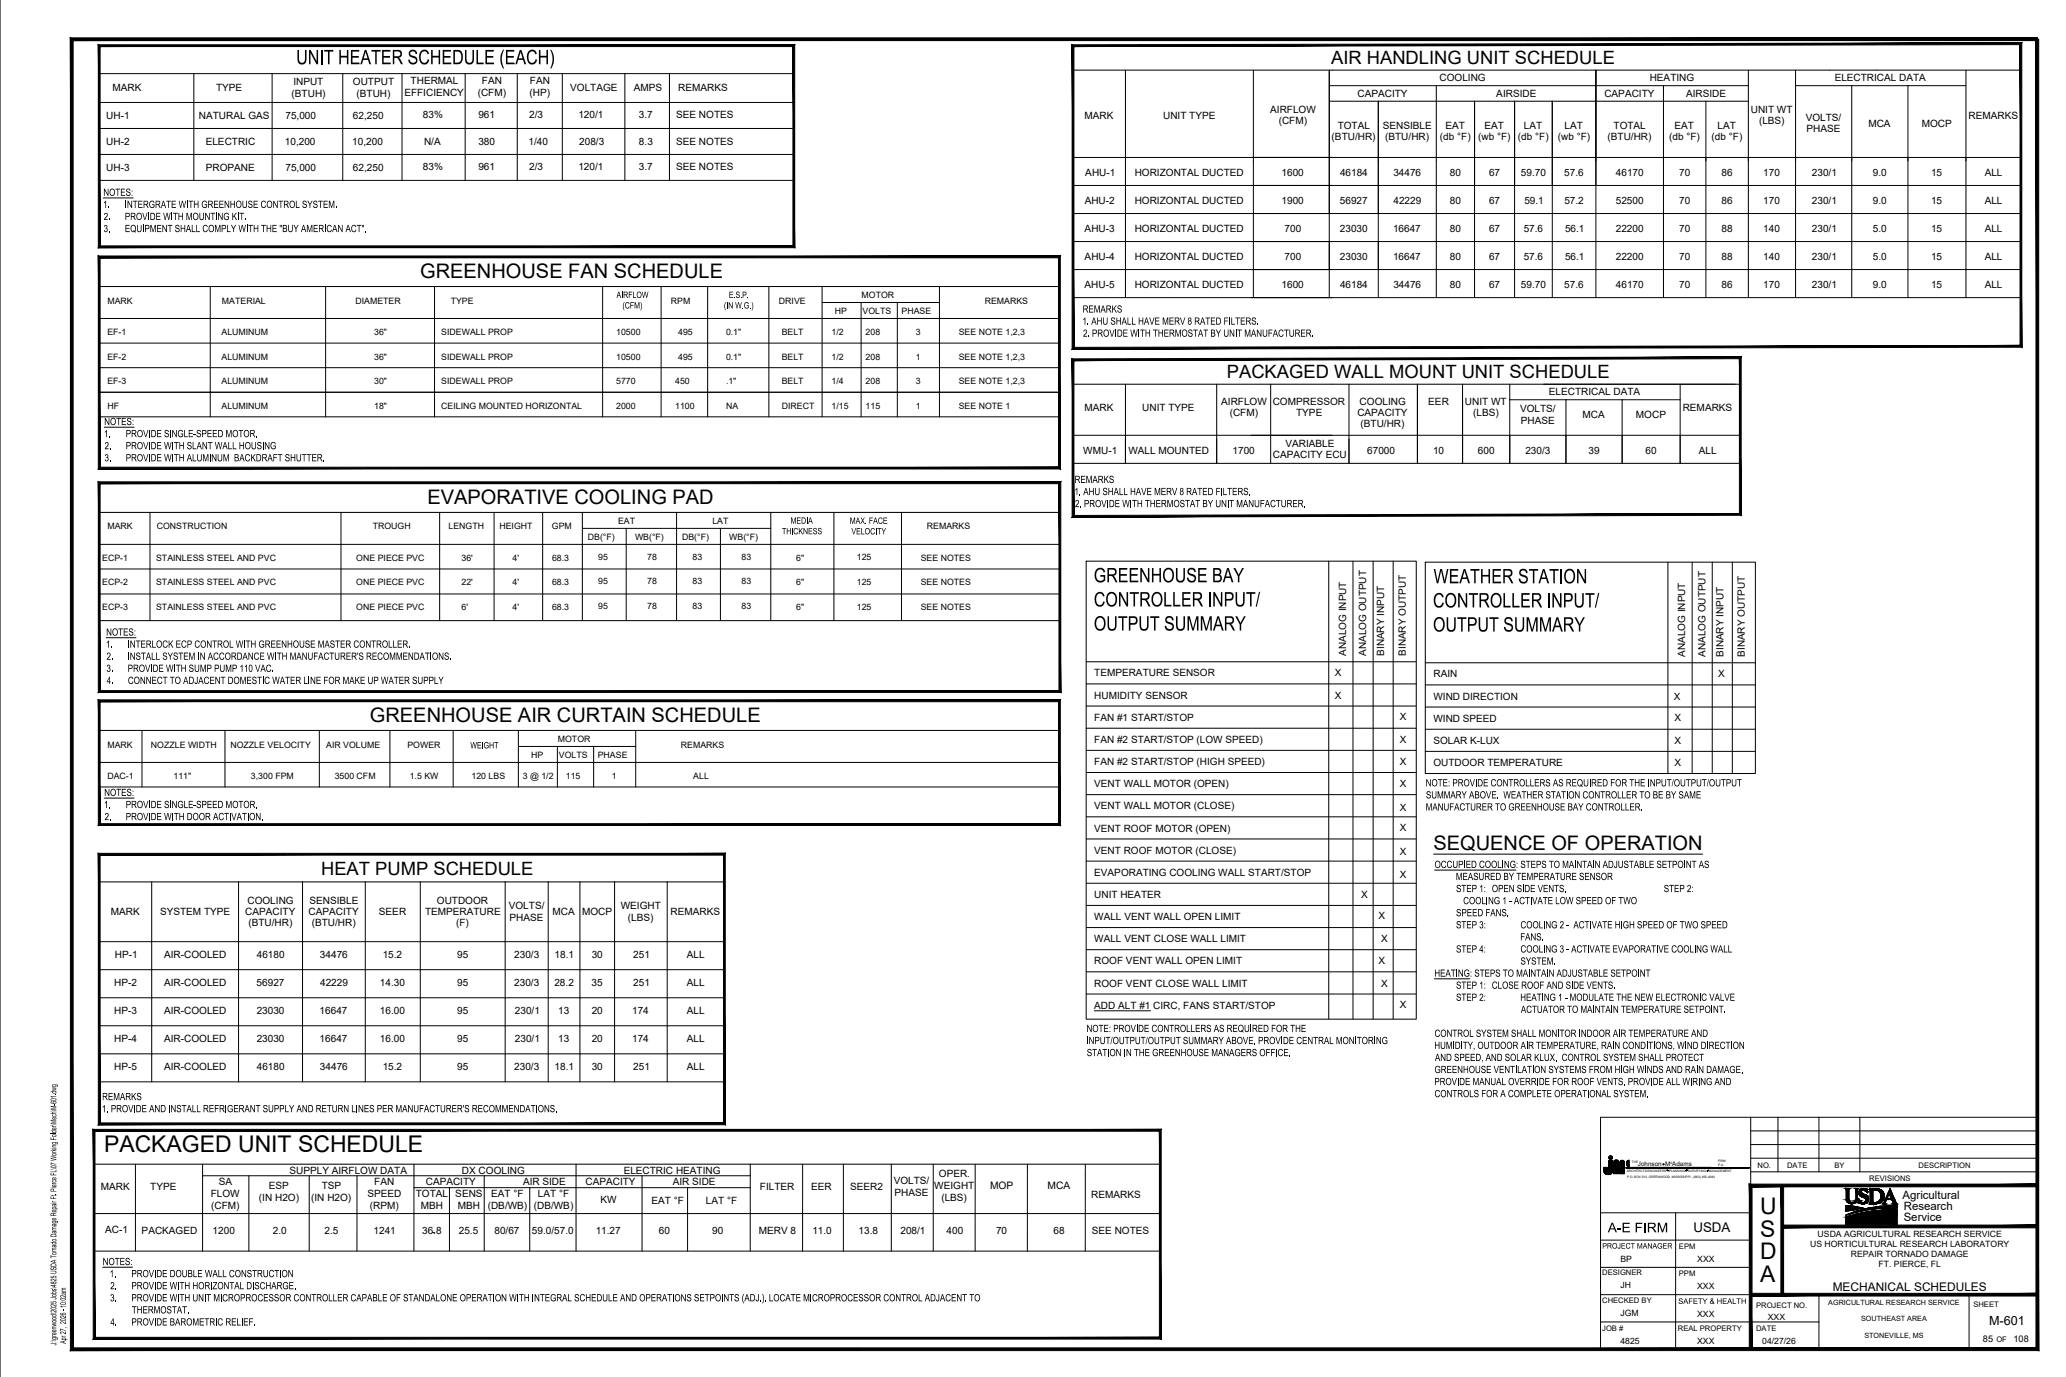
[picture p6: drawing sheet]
<svg xmlns="http://www.w3.org/2000/svg" width="914mm" height="610mm" viewBox="0 0 914 610" stroke-linecap="round" stroke-linejoin="round" font-family="sans-serif">
<defs><g id="words">
<text font-size="10.2" x="46" y="510.1">PACKAGED UNIT SCHEDULE</text>
<g font-size="10.1">
<text x="779" y="537.4">U</text>
<text x="779" y="547.5">S</text>
<text x="779" y="557.6">D</text>
<text x="779" y="567.6">A</text>
</g>
<g font-size="9.9">
<text x="131.1" y="28.4">UNIT HEATER SCHEDULE (EACH)</text>
<text x="484.1" y="257.8">GREENHOUSE BAY</text>
<text x="634.5" y="258.2">WEATHER STATION</text>
<text x="484.1" y="268.5">CONTROLLER INPUT/</text>
<text x="634.2" y="268.9">CONTROLLER INPUT/</text>
<text x="484.1" y="279.1">OUTPUT SUMMARY</text>
<text x="634.2" y="279.6">OUTPUT SUMMARY</text>
</g>
<g font-size="8.9">
<text x="186" y="123.2">GREENHOUSE FAN SCHEDULE</text>
<text x="189.2" y="223.2">EVAPORATIVE COOLING PAD</text>
<text x="163.7" y="319.7">GREENHOUSE AIR CURTAIN SCHEDULE</text>
<text x="634.5" y="376.3">SEQUENCE OF OPERATION</text>
</g>
<g font-size="8.1">
<text x="589.2" y="28.5">AIR HANDLING UNIT SCHEDULE</text>
<text x="543" y="167.6">PACKAGED WALL MOUNT UNIT SCHEDULE</text>
<text x="142.1" y="387.3">HEAT PUMP SCHEDULE</text>
</g>
<text font-size="6.6" x="711.6" y="545.5">A-E FIRM</text>
<text font-size="5.9" x="749.5" y="545.4">USDA</text>
<text font-size="5.6" x="880.3" y="586.6">M-601</text>
<text font-size="5.3" x="811.1" y="571.6">MECHANICAL SCHEDULES</text>
<g font-size="5.1">
<text x="842.1" y="531">Agricultural</text>
<text x="842.6" y="535.7">Research</text>
<text x="842.6" y="540.6">Service</text>
</g>
<g font-size="5">
<text x="45.7" y="86.7">NOTES:</text>
<text x="45.6" y="92.1">1.</text>
<text x="55.2" y="92.1">INTERGRATE WITH GREENHOUSE CONTROL SYSTEM.</text>
<text x="45.9" y="97.4">2.</text>
<text x="55.3" y="97.4">PROVIDE WITH MOUNTING KIT.</text>
<text x="45.8" y="102.7">3.</text>
<text x="55.2" y="102.7">EQUIPMENT SHALL COMPLY WITH THE &quot;BUY AMERICAN ACT&quot;.</text>
<text x="479.1" y="143.7">1. AHU SHALL HAVE MERV 8 RATED FILTERS.</text>
<text x="479.2" y="138.4">REMARKS</text>
<text x="479.3" y="149.1">2. PROVIDE WITH THERMOSTAT BY UNIT MANUFACTURER.</text>
<text x="46.1" y="188.2">NOTES:</text>
<text x="46" y="193.5">1.</text>
<text x="55.6" y="193.5">PROVIDE SINGLE-SPEED MOTOR.</text>
<text x="46.3" y="198.9">2.</text>
<text x="55.6" y="198.9">PROVIDE WITH SLANT WALL HOUSING</text>
<text x="46.2" y="204.2">3.</text>
<text x="55.6" y="204.2">PROVIDE WITH ALUMINUM BACKDRAFT SHUTTER.</text>
<text x="475.6" y="213.8">REMARKS</text>
<text x="475.5" y="219.2">1. AHU SHALL HAVE MERV 8 RATED FILTERS.</text>
<text x="475.8" y="224.5">2. PROVIDE WITH THERMOSTAT BY UNIT MANUFACTURER.</text>
<text x="47" y="281.4">NOTES:</text>
<text x="46.9" y="286.7">1.</text>
<text x="56.5" y="286.7">INTERLOCK ECP CONTROL WITH GREENHOUSE MASTER CONTROLLER.</text>
<text x="47.2" y="292.1">2.</text>
<text x="56.5" y="292.1">INSTALL SYSTEM IN ACCORDANCE WITH MANUFACTURER'S RECOMMENDATIONS.</text>
<text x="47.1" y="297.4">3.</text>
<text x="56.5" y="297.4">PROVIDE WITH SUMP PUMP 110 VAC.</text>
<text x="47.2" y="302.8">4.</text>
<text x="56.6" y="302.8">CONNECT TO ADJACENT DOMESTIC WATER LINE FOR MAKE UP WATER SUPPLY</text>
<text x="46.1" y="352.4">NOTES:</text>
<text x="46" y="357.7">1.</text>
<text x="55.6" y="357.7">PROVIDE SINGLE-SPEED MOTOR.</text>
<text x="46.3" y="363.1">2.</text>
<text x="55.6" y="363.1">PROVIDE WITH DOOR ACTIVATION.</text>
<text x="45.2" y="487">REMARKS</text>
<text x="45.1" y="492.4">1. PROVIDE AND INSTALL REFRIGERANT SUPPLY AND RETURN LINES PER MANUFACTURER'S RECOMMENDATIONS.</text>
<text x="45.4" y="560">NOTES:</text>
<text x="48.5" y="565.4">1.</text>
<text x="58.1" y="565.4">PROVIDE DOUBLE WALL CONSTRUCTION</text>
<text x="48.8" y="570.8">2.</text>
<text x="58.1" y="570.8">PROVIDE WITH HORIZONTAL DISCHARGE.</text>
<text x="48.7" y="576.1">3.</text>
<text x="58.1" y="576.1">PROVIDE WITH UNIT MICROPROCESSOR CONTROLLER CAPABLE OF STANDALONE OPERATION WITH INTEGRAL SCHEDULE AND OPERATIONS SETPOINTS (ADJ.). LOCATE MICROPROCESSOR CONTROL ADJACENT TO</text>
<text x="58.3" y="581.4">THERMOSTAT.</text>
<text x="48.9" y="586.8">4.</text>
<text x="58.1" y="586.8">PROVIDE BAROMETRIC RELIEF.</text>
</g>
<g font-size="4.9">
<text x="631" y="348.1">NOTE: PROVIDE CONTROLLERS AS REQUIRED FOR THE INPUT/OUTPUT/OUTPUT</text>
<text x="631.1" y="353.5">SUMMARY ABOVE. WEATHER STATION CONTROLLER TO BE BY SAME</text>
<text x="631" y="358.8">MANUFACTURER TO GREENHOUSE BAY CONTROLLER.</text>
<text x="634.9" y="384.2">OCCUPIED COOLING</text>
<text x="644.4" y="389.6">MEASURED BY TEMPERATURE SENSOR</text>
<text x="670.9" y="384.2">: STEPS TO MAINTAIN ADJUSTABLE SETPOINT AS</text>
<text x="644.4" y="394.9">STEP 1: OPEN SIDE VENTS.</text>
<text x="736.4" y="394.9">STEP 2:</text>
<text x="647.6" y="400.3">COOLING 1 - ACTIVATE LOW SPEED OF TWO</text>
<text x="644.4" y="405.6">SPEED FANS.</text>
<text x="644.4" y="411">STEP 3:</text>
<text x="673" y="411">COOLING 2 - ACTIVATE HIGH SPEED OF TWO SPEED</text>
<text x="672.8" y="416.3">FANS.</text>
<text x="644.4" y="421.7">STEP 4:</text>
<text x="673" y="421.7">COOLING 3 - ACTIVATE EVAPORATIVE COOLING WALL</text>
<text x="673" y="427">SYSTEM.</text>
<text x="634.8" y="432.4">HEATING: STEPS TO MAINTAIN ADJUSTABLE SETPOINT</text>
<text x="644.4" y="437.7">STEP 1: CLOSE ROOF AND SIDE VENTS.</text>
<text x="644.4" y="443.1">STEP 2:</text>
<text x="672.8" y="443.1">HEATING 1 - MODULATE THE NEW ELECTRONIC VALVE</text>
<text x="673.1" y="448.4">ACTUATOR TO MAINTAIN TEMPERATURE SETPOINT.</text>
<text x="480.9" y="456.9">NOTE: PROVIDE CONTROLLERS AS REQUIRED FOR THE</text>
<text x="634.9" y="459">CONTROL SYSTEM SHALL MONITOR INDOOR AIR TEMPERATURE AND</text>
<text x="480.8" y="462.2">INPUT/OUTPUT/OUTPUT SUMMARY ABOVE. PROVIDE CENTRAL MONITORING</text>
<text x="481" y="467.6">STATION IN THE GREENHOUSE MANAGERS OFFICE.</text>
<text x="634.8" y="464.4">HUMIDITY, OUTDOOR AIR TEMPERATURE, RAIN CONDITIONS, WIND DIRECTION</text>
<text x="635.1" y="469.7">AND SPEED, AND SOLAR KLUX. CONTROL SYSTEM SHALL PROTECT</text>
<text x="634.9" y="475">GREENHOUSE VENTILATION SYSTEMS FROM HIGH WINDS AND RAIN DAMAGE.</text>
<text x="634.8" y="480.4">PROVIDE MANUAL OVERRIDE FOR ROOF VENTS. PROVIDE ALL WIRING AND</text>
<text x="634.9" y="485.7">CONTROLS FOR A COMPLETE OPERATIONAL SYSTEM.</text>
</g>
<g font-size="4.5">
<text x="438.2" y="526.4">MOP</text>
<text x="463.7" y="526.4">MCA</text>
</g>
<g font-size="4.4">
<text x="637.1" y="36">COOLING</text>
<text x="730.2" y="36">HEATING</text>
<text x="812" y="36">ELECTRICAL DATA</text>
<text x="49.8" y="40.3">MARK</text>
<text x="95.6" y="40.3">TYPE</text>
<text x="129.8" y="37.7">INPUT</text>
<text x="156.2" y="37.7">OUTPUT</text>
<text x="181.8" y="37.3">THERMAL</text>
<text x="213.3" y="37.3">FAN</text>
<text x="234.5" y="37.3">FAN</text>
<text x="252.4" y="40.4">VOLTAGE</text>
<text x="280.5" y="40.3">AMPS</text>
<text x="300.2" y="40.3">REMARKS</text>
<text x="129.1" y="43">(BTUH)</text>
<text x="157.8" y="43.1">(BTUH)</text>
<text x="179" y="42.7">EFFICIENCY</text>
<text x="211.4" y="42.7">(CFM)</text>
<text x="234.4" y="42.7">(HP)</text>
<text x="600.8" y="42.8">CAPACITY</text>
<text x="662.3" y="42.8">AIRSIDE</text>
<text x="710.1" y="42.8">CAPACITY</text>
<text x="746.3" y="42.8">AIRSIDE</text>
<text x="47.1" y="52.6">UH-1</text>
<text x="88.1" y="52.6">NATURAL GAS</text>
<text x="126.3" y="52.6">75,000</text>
<text x="156.2" y="52.6">62,250</text>
<text x="187.2" y="52.4">83%</text>
<text x="211.7" y="52.3">961</text>
<text x="234.2" y="52.4">2/3</text>
<text x="256" y="52.4">120/1</text>
<text x="282.8" y="52.3">3.7</text>
<text x="299.3" y="52.4">SEE NOTES</text>
<text x="480" y="52.6">MARK</text>
<text x="514.8" y="52.6">UNIT TYPE</text>
<text x="562.2" y="50.1">AIRFLOW</text>
<text x="774.9" y="50.1">UNIT WT</text>
<text x="799.2" y="53.5">VOLTS/</text>
<text x="871.3" y="52.6">REMARKS</text>
<text x="566" y="55.1">(CFM)</text>
<text x="592.1" y="56.9">TOTAL</text>
<text x="612" y="56.9">SENSIBLE</text>
<text x="639.7" y="56.9">EAT</text>
<text x="657" y="56.9">EAT</text>
<text x="674.5" y="56.9">LAT</text>
<text x="692.5" y="56.9">LAT</text>
<text x="714.2" y="56.9">TOTAL</text>
<text x="741.2" y="56.9">EAT</text>
<text x="760.2" y="56.9">LAT</text>
<text x="778.5" y="55.1">(LBS)</text>
<text x="799.6" y="58.5">PHASE</text>
<text x="826.9" y="56.1">MCA</text>
<text x="850.6" y="56.1">MOCP</text>
<text x="47.1" y="64.2">UH-2</text>
<text x="91.1" y="64.3">ELECTRIC</text>
<text x="126.1" y="64.2">10,200</text>
<text x="155.9" y="64.2">10,200</text>
<text x="187.7" y="64">N/A</text>
<text x="211.7" y="64">380</text>
<text x="233.9" y="64">1/40</text>
<text x="256.3" y="64">208/3</text>
<text x="282.8" y="64">8.3</text>
<text x="299.3" y="64.1">SEE NOTES</text>
<text x="589.4" y="61.9">(BTU/HR)</text>
<text x="613.1" y="61.9">(BTU/HR)</text>
<text x="637.3" y="61.9">(db °F)</text>
<text x="654.3" y="61.9">(wb °F)</text>
<text x="671.8" y="61.9">(db °F)</text>
<text x="689.5" y="61.9">(wb °F)</text>
<text x="711.5" y="61.9">(BTU/HR)</text>
<text x="738.8" y="61.9">(db °F)</text>
<text x="757.6" y="61.9">(db °F)</text>
<text x="47.1" y="75.6">UH-3</text>
<text x="91.1" y="75.6">PROPANE</text>
<text x="126.3" y="75.6">75,000</text>
<text x="156.2" y="75.6">62,250</text>
<text x="187.2" y="75.4">83%</text>
<text x="211.7" y="75.3">961</text>
<text x="234.2" y="75.4">2/3</text>
<text x="256" y="75.4">120/1</text>
<text x="282.8" y="75.3">3.7</text>
<text x="299.3" y="75.4">SEE NOTES</text>
<text x="480.4" y="77.7">AHU-1</text>
<text x="502.2" y="77.7">HORIZONTAL DUCTED</text>
<text x="567.2" y="77.7">1600</text>
<text x="593.1" y="77.7">46184</text>
<text x="616.7" y="77.7">34476</text>
<text x="641.7" y="77.7">80</text>
<text x="659" y="77.7">67</text>
<text x="673.1" y="77.7">59.70</text>
<text x="692.4" y="77.7">57.6</text>
<text x="715.2" y="77.7">46170</text>
<text x="743.2" y="77.7">70</text>
<text x="762" y="77.7">86</text>
<text x="780.4" y="77.7">170</text>
<text x="801.9" y="77.7">230/1</text>
<text x="829" y="77.7">9.0</text>
<text x="854.7" y="77.7">15</text>
<text x="878.4" y="77.7">ALL</text>
<text x="480.1" y="90.2">AHU-2</text>
<text x="502.2" y="90.2">HORIZONTAL DUCTED</text>
<text x="567.2" y="90.2">1900</text>
<text x="593" y="90.2">56927</text>
<text x="616.8" y="90.2">42229</text>
<text x="641.7" y="90.2">80</text>
<text x="659" y="90.2">67</text>
<text x="674.7" y="90.2">59.1</text>
<text x="692.4" y="90.2">57.2</text>
<text x="715.1" y="90.2">52500</text>
<text x="743.2" y="90.2">70</text>
<text x="762" y="90.2">86</text>
<text x="780.4" y="90.2">170</text>
<text x="801.9" y="90.2">230/1</text>
<text x="829" y="90.2">9.0</text>
<text x="854.7" y="90.2">15</text>
<text x="878.4" y="90.2">ALL</text>
<text x="480.1" y="102.6">AHU-3</text>
<text x="502.2" y="102.6">HORIZONTAL DUCTED</text>
<text x="568.6" y="102.6">700</text>
<text x="593" y="102.6">23030</text>
<text x="616.5" y="102.6">16647</text>
<text x="641.7" y="102.6">80</text>
<text x="659" y="102.6">67</text>
<text x="674.4" y="102.6">57.6</text>
<text x="692.7" y="102.6">56.1</text>
<text x="715.2" y="102.6">22200</text>
<text x="743.2" y="102.6">70</text>
<text x="762" y="102.6">88</text>
<text x="780.4" y="102.6">140</text>
<text x="801.9" y="102.6">230/1</text>
<text x="829" y="102.6">5.0</text>
<text x="854.7" y="102.6">15</text>
<text x="878.4" y="102.6">ALL</text>
<text x="480.1" y="115">AHU-4</text>
<text x="502.2" y="115">HORIZONTAL DUCTED</text>
<text x="568.6" y="115">700</text>
<text x="593" y="115">23030</text>
<text x="616.5" y="115">16647</text>
<text x="641.7" y="115">80</text>
<text x="659" y="115">67</text>
<text x="674.4" y="115">57.6</text>
<text x="692.7" y="115">56.1</text>
<text x="715.2" y="115">22200</text>
<text x="743.2" y="115">70</text>
<text x="762" y="115">88</text>
<text x="780.4" y="115">140</text>
<text x="801.9" y="115">230/1</text>
<text x="829" y="115">5.0</text>
<text x="854.7" y="115">15</text>
<text x="878.4" y="115">ALL</text>
<text x="480" y="127.4">AHU-5</text>
<text x="502.2" y="127.4">HORIZONTAL DUCTED</text>
<text x="567.2" y="127.4">1600</text>
<text x="593.1" y="127.4">46184</text>
<text x="616.7" y="127.4">34476</text>
<text x="641.7" y="127.4">80</text>
<text x="659" y="127.4">67</text>
<text x="673.1" y="127.4">59.70</text>
<text x="692.4" y="127.4">57.6</text>
<text x="715.2" y="127.4">46170</text>
<text x="743.2" y="127.4">70</text>
<text x="762" y="127.4">86</text>
<text x="780.4" y="127.4">170</text>
<text x="801.9" y="127.4">230/1</text>
<text x="829" y="127.4">9.0</text>
<text x="854.7" y="127.4">15</text>
<text x="878.4" y="127.4">ALL</text>
<text x="540.5" y="179.2">AIRFLOW</text>
<text x="563.3" y="179.2">COMPRESSOR</text>
<text x="601.8" y="179.2">COOLING</text>
<text x="632.2" y="179.2">EER</text>
<text x="648.4" y="179.2">UNIT WT</text>
<text x="685.5" y="175">ELECTRICAL DATA</text>
<text x="480" y="181.7">MARK</text>
<text x="505.6" y="181.7">UNIT TYPE</text>
<text x="544.3" y="184.2">(CFM)</text>
<text x="573.7" y="184.2">TYPE</text>
<text x="600.8" y="184.2">CAPACITY</text>
<text x="652" y="184.2">(LBS)</text>
<text x="672.8" y="182.6">VOLTS/</text>
<text x="700.4" y="185.2">MCA</text>
<text x="724.1" y="185.2">MOCP</text>
<text x="744.8" y="181.7">REMARKS</text>
<text x="602.2" y="189.1">(BTU/HR)</text>
<text x="673.1" y="187.6">PHASE</text>
<text x="568.9" y="197.7">VARIABLE</text>
<text x="479.5" y="200.8">WMU-1</text>
<text x="499.4" y="200.8">WALL MOUNTED</text>
<text x="545.5" y="200.8">1700</text>
<text x="563.4" y="202.7">CAPACITY ECU</text>
<text x="605.1" y="200.8">67000</text>
<text x="634.3" y="200.8">10</text>
<text x="654.1" y="200.8">600</text>
<text x="675.1" y="200.8">230/3</text>
<text x="703.1" y="200.8">39</text>
<text x="728.3" y="200.8">60</text>
<text x="751.9" y="200.8">ALL</text>
<text x="595.8" y="290.4" transform="rotate(-90 595.8 290.4)">ANALOG INPUT</text>
<text x="604.7" y="290.4" transform="rotate(-90 604.7 290.4)">ANALOG OUTPUT</text>
<text x="612.7" y="290.4" transform="rotate(-90 612.7 290.4)">BINARY INPUT</text>
<text x="622.2" y="290.4" transform="rotate(-90 622.2 290.4)">BINARY OUTPUT</text>
<text x="745.9" y="290.8" transform="rotate(-90 745.9 290.8)">ANALOG INPUT</text>
<text x="754.8" y="290.8" transform="rotate(-90 754.8 290.8)">ANALOG OUTPUT</text>
<text x="762.8" y="290.8" transform="rotate(-90 762.8 290.8)">BINARY INPUT</text>
<text x="772.3" y="290.8" transform="rotate(-90 772.3 290.8)">BINARY OUTPUT</text>
<text x="484.3" y="299.5">TEMPERATURE SENSOR</text>
<text x="590.7" y="299.5">X</text>
<text x="634.4" y="299.9">RAIN</text>
<text x="760.5" y="299.9">X</text>
<text x="484.3" y="309.3">HUMIDITY SENSOR</text>
<text x="590.7" y="309.3">X</text>
<text x="634.4" y="309.7">WIND DIRECTION</text>
<text x="740.9" y="309.7">X</text>
<text x="484.3" y="319.1">FAN #1 START/STOP</text>
<text x="619.6" y="318.8">X</text>
<text x="634.4" y="319.5">WIND SPEED</text>
<text x="741.2" y="319.2">X</text>
<text x="484.3" y="328.9">FAN #2 START/STOP (LOW SPEED)</text>
<text x="619.6" y="328.9">X</text>
<text x="634.4" y="329.3">SOLAR K-LUX</text>
<text x="741.2" y="329.4">X</text>
<text x="484.3" y="338.7">FAN #2 START/STOP (HIGH SPEED)</text>
<text x="619.6" y="338.7">X</text>
<text x="634.4" y="339.1">OUTDOOR TEMPERATURE</text>
<text x="741.2" y="339.2">X</text>
<text x="484.3" y="348.5">VENT WALL MOTOR (OPEN)</text>
<text x="619.6" y="348.2">X</text>
<text x="484.3" y="358.3">VENT WALL MOTOR (CLOSE)</text>
<text x="619.6" y="358.9">X</text>
<text x="484.3" y="368.1">VENT ROOF MOTOR (OPEN)</text>
<text x="619.6" y="367.8">X</text>
<text x="484.3" y="377.9">VENT ROOF MOTOR (CLOSE)</text>
<text x="619.6" y="378.5">X</text>
<text x="484.3" y="387.7">EVAPORATING COOLING WALL START/STOP</text>
<text x="619.6" y="388.6">X</text>
<text x="109.5" y="400">COOLING</text>
<text x="136.9" y="400">SENSIBLE</text>
<text x="193.4" y="400">OUTDOOR</text>
<text x="484.3" y="397.5">UNIT HEATER</text>
<text x="602.4" y="397.5">X</text>
<text x="49.1" y="405.1">MARK</text>
<text x="70.8" y="405.1">SYSTEM TYPE</text>
<text x="108.5" y="405">CAPACITY</text>
<text x="136.6" y="405">CAPACITY</text>
<text x="167.7" y="405.1">SEER</text>
<text x="188.1" y="405">TEMPERATURE</text>
<text x="225.2" y="402.5">VOLTS/</text>
<text x="225.5" y="407.5">PHASE</text>
<text x="244.6" y="405.1">MCA</text>
<text x="257.6" y="405.1">MOCP</text>
<text x="274.8" y="402.5">WEIGHT</text>
<text x="277.9" y="407.5">(LBS)</text>
<text x="296.8" y="405.1">REMARKS</text>
<text x="484.3" y="407.3">WALL VENT WALL OPEN LIMIT</text>
<text x="610.1" y="407">X</text>
<text x="109.9" y="410">(BTU/HR)</text>
<text x="138" y="410">(BTU/HR)</text>
<text x="201.9" y="410">(F)</text>
<text x="484.3" y="417.1">WALL VENT CLOSE WALL LIMIT</text>
<text x="611.3" y="417.1">X</text>
<text x="50.8" y="424.1">HP-1</text>
<text x="72.6" y="424.1">AIR-COOLED</text>
<text x="113.6" y="424.1">46180</text>
<text x="141.6" y="424.1">34476</text>
<text x="169.4" y="424.1">15.2</text>
<text x="202.3" y="424.1">95</text>
<text x="227.6" y="424.1">230/3</text>
<text x="245.5" y="424.1">18.1</text>
<text x="261.9" y="424.1">30</text>
<text x="280.3" y="424.1">251</text>
<text x="304" y="424.1">ALL</text>
<text x="484.3" y="427">ROOF VENT WALL OPEN LIMIT</text>
<text x="610.1" y="426.6">X</text>
<text x="50.5" y="436.5">HP-2</text>
<text x="72.6" y="436.5">AIR-COOLED</text>
<text x="113.6" y="436.5">56927</text>
<text x="141.7" y="436.5">42229</text>
<text x="168.1" y="436.5">14.30</text>
<text x="202.3" y="436.5">95</text>
<text x="227.6" y="436.5">230/3</text>
<text x="245.4" y="436.5">28.2</text>
<text x="261.9" y="436.5">35</text>
<text x="280.3" y="436.5">251</text>
<text x="304" y="436.5">ALL</text>
<text x="484.3" y="436.8">ROOF VENT CLOSE WALL LIMIT</text>
<text x="611.3" y="436.7">X</text>
<text x="50.5" y="448.9">HP-3</text>
<text x="72.6" y="448.9">AIR-COOLED</text>
<text x="113.6" y="448.9">23030</text>
<text x="141.5" y="448.9">16647</text>
<text x="168.1" y="448.9">16.00</text>
<text x="202.3" y="448.9">95</text>
<text x="227.9" y="448.9">230/1</text>
<text x="247" y="448.9">13</text>
<text x="261.9" y="448.9">20</text>
<text x="279.8" y="448.9">174</text>
<text x="304" y="448.9">ALL</text>
<text x="484.3" y="446.6">ADD ALT #1 CIRC, FANS START/STOP</text>
<text x="619.6" y="446.3">X</text>
<text x="50.5" y="461.3">HP-4</text>
<text x="72.6" y="461.3">AIR-COOLED</text>
<text x="113.6" y="461.3">23030</text>
<text x="141.5" y="461.3">16647</text>
<text x="168.1" y="461.3">16.00</text>
<text x="202.3" y="461.3">95</text>
<text x="227.9" y="461.3">230/1</text>
<text x="247" y="461.3">13</text>
<text x="261.9" y="461.3">20</text>
<text x="279.8" y="461.3">174</text>
<text x="304" y="461.3">ALL</text>
<text x="50.5" y="473.8">HP-5</text>
<text x="72.6" y="473.8">AIR-COOLED</text>
<text x="113.6" y="473.8">46180</text>
<text x="141.6" y="473.8">34476</text>
<text x="169.4" y="473.8">15.2</text>
<text x="202.3" y="473.8">95</text>
<text x="227.6" y="473.8">230/3</text>
<text x="245.5" y="473.8">18.1</text>
<text x="261.9" y="473.8">30</text>
<text x="280.3" y="473.8">251</text>
<text x="304" y="473.8">ALL</text>
<text x="128.1" y="519.5">SUPPLY AIRFLOW DATA</text>
<text x="204.4" y="519.5">DX COOLING</text>
<text x="276" y="519.5">ELECTRIC HEATING</text>
<text x="415.5" y="521">OPER.</text>
<text x="44.7" y="526.8">MARK</text>
<text x="66.5" y="526.8">TYPE</text>
<text x="96.8" y="524.5">SA</text>
<text x="119" y="526.2">ESP</text>
<text x="142.4" y="526.2">TSP</text>
<text x="165.7" y="524.6">FAN</text>
<text x="188.4" y="524.7">CAPACITY</text>
<text x="231.5" y="524.7">AIR SIDE</text>
<text x="259.2" y="524.7">CAPACITY</text>
<text x="297.8" y="524.7">AIR SIDE</text>
<text x="336.4" y="526.8">FILTER</text>
<text x="359" y="526.8">EER</text>
<text x="376.3" y="526.8">SEER2</text>
<text x="395.6" y="524.1">VOLTS/</text>
<text x="413.5" y="526.4">WEIGHT</text>
<text x="93.3" y="529.8">FLOW</text>
<text x="114.6" y="531.6">(IN H2O)</text>
<text x="137.7" y="531.6">(IN H2O)</text>
<text x="162.6" y="529.9">SPEED</text>
<text x="184" y="529.9">TOTAL</text>
<text x="201.5" y="530">SENS</text>
<text x="217.4" y="529.9">EAT °F</text>
<text x="238.1" y="529.9">LAT °F</text>
<text x="265.8" y="532.6">KW</text>
<text x="288.4" y="533">EAT °F</text>
<text x="312.4" y="533">LAT °F</text>
<text x="395.9" y="529.5">PHASE</text>
<text x="416.6" y="531.7">(LBS)</text>
<text x="483" y="530.5">REMARKS</text>
<text x="93.5" y="535.2">(CFM)</text>
<text x="163.7" y="535.3">(RPM)</text>
<text x="186.2" y="535.2">MBH</text>
<text x="202.6" y="535.3">MBH</text>
<text x="215.9" y="535.2">(DB/WB)</text>
<text x="236.3" y="535.2">(DB/WB)</text>
<text x="46.6" y="546.1">AC-1</text>
<text x="62.7" y="546.3">PACKAGED</text>
<text x="94.1" y="546.3">1200</text>
<text x="120.8" y="546.3">2.0</text>
<text x="143.6" y="546.3">2.5</text>
<text x="165.4" y="546.3">1241</text>
<text x="186.8" y="546.3">36.8</text>
<text x="191.3" y="546.6">-</text>
<text x="203.1" y="546.3">25.5</text>
<text x="218.8" y="546.3">80/67</text>
<text x="235.4" y="546.3">59.0/57.0</text>
<text x="263.7" y="546.3">11.27</text>
<text x="291.6" y="546.3">60</text>
<text x="315.3" y="546.3">90</text>
<text x="335.8" y="546.3">MERV 8</text>
<text x="359.5" y="546.3">11.0</text>
<text x="380" y="546.3">13.8</text>
<text x="398.5" y="546.3">208/1</text>
<text x="418.9" y="546.4">400</text>
<text x="440.8" y="546.4">70</text>
<text x="466.3" y="546.4">68</text>
<text x="483.3" y="546.3">SEE NOTES</text>
</g>
<g font-size="4.3">
<text x="272.9" y="131.9">AIRFLOW</text>
<text x="322.6" y="131.9">E.S.P.</text>
<text x="275.5" y="136.6">(CFM)</text>
<text x="320.4" y="136.6">(IN W.G.)</text>
<text x="349.9" y="231.8">MEDIA</text>
<text x="376.1" y="231.9">MAX. FACE</text>
<text x="346.1" y="236.5">THICKNESS</text>
<text x="376.8" y="236.6">VELOCITY</text>
<text x="208.2" y="331.3">WEIGHT</text>
</g>
<g font-size="4.1">
<text x="877.7" y="594.2">85</text>
<text x="891.2" y="594.2">108</text>
</g>
<g font-size="4">
<text x="24.9" y="595.6" transform="rotate(-90 24.9 595.6)">J:\greenwood\2025 Jobs\4825 USDA Tornado Damage Repair Ft. Pierce FL\07 Working Folder\Mech\M-601.dwg</text>
<text x="29.2" y="594.8" transform="rotate(-90 29.2 594.8)">Apr 27, 2026 - 10:02am</text>
</g>
<g font-size="3.9">
<text x="381.3" y="131.8">MOTOR</text>
<text x="47.5" y="134.4">MARK</text>
<text x="98.3" y="134.4">MATERIAL</text>
<text x="157.3" y="134.4">DIAMETER</text>
<text x="199.5" y="134.4">TYPE</text>
<text x="297" y="134.4">RPM</text>
<text x="344.8" y="134.4">DRIVE</text>
<text x="435.8" y="134.4">REMARKS</text>
<text x="369.5" y="139">HP</text>
<text x="381.8" y="139">VOLTS</text>
<text x="399" y="139">PHASE</text>
<text x="47.5" y="148.3">EF-1</text>
<text x="98" y="148.3">ALUMINUM</text>
<text x="165.6" y="148.3">36&quot;</text>
<text x="195.3" y="148.3">SIDEWALL PROP</text>
<text x="272.7" y="148.3">10500</text>
<text x="300.1" y="148.3">495</text>
<text x="321.3" y="148.3">0.1&quot;</text>
<text x="346" y="148.3">BELT</text>
<text x="368.1" y="148.3">1/2</text>
<text x="383.1" y="148.3">208</text>
<text x="405.3" y="148.3">3</text>
<text x="424.3" y="148.3">SEE NOTE 1,2,3</text>
<text x="47.5" y="159.2">EF-2</text>
<text x="98" y="159.2">ALUMINUM</text>
<text x="165.6" y="159.2">36&quot;</text>
<text x="195.3" y="159.2">SIDEWALL PROP</text>
<text x="272.7" y="159.2">10500</text>
<text x="300.1" y="159.2">495</text>
<text x="321.3" y="159.2">0.1&quot;</text>
<text x="346" y="159.2">BELT</text>
<text x="368.1" y="159.2">1/2</text>
<text x="383.1" y="159.2">208</text>
<text x="405.3" y="159.2">1</text>
<text x="424.3" y="159.2">SEE NOTE 1,2,3</text>
<text x="47.5" y="170.1">EF-3</text>
<text x="98" y="170.1">ALUMINUM</text>
<text x="165.6" y="170.1">30&quot;</text>
<text x="195.3" y="170.1">SIDEWALL PROP</text>
<text x="272.7" y="170.1">5770</text>
<text x="298.8" y="170.1">450</text>
<text x="321.3" y="170.1">.1&quot;</text>
<text x="346" y="170.1">BELT</text>
<text x="368.1" y="170.1">1/4</text>
<text x="383.1" y="170.1">208</text>
<text x="405.3" y="170.1">3</text>
<text x="424.3" y="170.1">SEE NOTE 1,2,3</text>
<text x="47.5" y="180.9">HF</text>
<text x="98" y="180.9">ALUMINUM</text>
<text x="165.6" y="180.9">18&quot;</text>
<text x="195.3" y="180.9">CEILING MOUNTED HORIZONTAL</text>
<text x="272.7" y="180.9">2000</text>
<text x="298.8" y="180.9">1100</text>
<text x="321.3" y="180.9">NA</text>
<text x="346" y="180.9">DIRECT</text>
<text x="368.1" y="180.9">1/15</text>
<text x="383.1" y="180.9">115</text>
<text x="405.3" y="180.9">1</text>
<text x="424.3" y="180.9">SEE NOTE 1</text>
<text x="273.6" y="231.8">EAT</text>
<text x="315.3" y="231.8">LAT</text>
<text x="47.5" y="234.4">MARK</text>
<text x="69.4" y="234.4">CONSTRUCTION</text>
<text x="165" y="234.4">TROUGH</text>
<text x="198.5" y="234.4">LENGTH</text>
<text x="221" y="234.4">HEIGHT</text>
<text x="244.3" y="234.4">GPM</text>
<text x="260.2" y="239">DB(°F)</text>
<text x="281.1" y="239">WB(°F)</text>
<text x="301.9" y="239">DB(°F)</text>
<text x="322.7" y="239">WB(°F)</text>
<text x="410.3" y="234.4">REMARKS</text>
<text x="45.2" y="248.3">ECP-1</text>
<text x="69.1" y="248.3">STAINLESS STEEL AND PVC</text>
<text x="157.7" y="248.3">ONE PIECE PVC</text>
<text x="204.3" y="248.3">36'</text>
<text x="226.8" y="248.3">4'</text>
<text x="244.3" y="248.3">68.3</text>
<text x="264.8" y="247.8">95</text>
<text x="286.4" y="247.8">78</text>
<text x="306.5" y="247.8">83</text>
<text x="328.2" y="247.8">83</text>
<text x="352.4" y="248.3">6&quot;</text>
<text x="379.2" y="248.1">125</text>
<text x="407.5" y="248.3">SEE NOTES</text>
<text x="45.2" y="259.1">ECP-2</text>
<text x="69.1" y="259.1">STAINLESS STEEL AND PVC</text>
<text x="157.7" y="259.1">ONE PIECE PVC</text>
<text x="204.3" y="259.1">22'</text>
<text x="226.8" y="259.1">4'</text>
<text x="244.3" y="259.1">68.3</text>
<text x="264.8" y="258.6">95</text>
<text x="286.4" y="258.6">78</text>
<text x="306.5" y="258.6">83</text>
<text x="328.2" y="258.6">83</text>
<text x="352.4" y="259.1">6&quot;</text>
<text x="379.2" y="258.9">125</text>
<text x="407.5" y="259.1">SEE NOTES</text>
<text x="264.8" y="269.6">95</text>
<text x="286.4" y="269.6">78</text>
<text x="306.5" y="269.6">83</text>
<text x="328.2" y="269.6">83</text>
<text x="379.2" y="270">125</text>
<text x="45.2" y="270.2">ECP-3</text>
<text x="69.1" y="270.2">STAINLESS STEEL AND PVC</text>
<text x="157.7" y="270.2">ONE PIECE PVC</text>
<text x="204.3" y="270.2">6'</text>
<text x="226.8" y="270.2">4'</text>
<text x="244.3" y="270.2">68.3</text>
<text x="352.4" y="270.2">6&quot;</text>
<text x="407.5" y="270.2">SEE NOTES</text>
<text x="246.9" y="328.3">MOTOR</text>
<text x="47.5" y="330.9">MARK</text>
<text x="66.8" y="330.9">NOZZLE WIDTH</text>
<text x="102" y="330.9">NOZZLE VELOCITY</text>
<text x="144.4" y="330.9">AIR VOLUME</text>
<text x="180.3" y="330.9">POWER</text>
<text x="235.1" y="335.5">HP</text>
<text x="247.4" y="335.5">VOLTS</text>
<text x="264.6" y="335.5">PHASE</text>
<text x="301.4" y="330.9">REMARKS</text>
<text x="47.5" y="344.8">DAC-1</text>
<text x="76.8" y="344.8">111&quot;</text>
<text x="111.1" y="344.8">3,300 FPM</text>
<text x="148.1" y="344.8">3500 CFM</text>
<text x="181.3" y="344.8">1.5 KW</text>
<text x="208.7" y="344.8">120 LBS</text>
<text x="231.4" y="344.8">3 @ 1/2</text>
<text x="250.4" y="344.8">115</text>
<text x="270.8" y="344.8">1</text>
<text x="306.9" y="344.8">ALL</text>
</g>
<g font-size="3.8">
<text x="804.5" y="547.6">USDA AGRICULTURAL RESEARCH SERVICE</text>
<text x="709.1" y="552.8">PROJECT MANAGER</text>
<text x="801.2" y="552.1">US HORTICULTURAL RESEARCH LABORATORY</text>
<text x="819.2" y="556.5">REPAIR TORNADO DAMAGE</text>
<text x="717.2" y="558.5">BP</text>
<text x="751.2" y="558.7">XXX</text>
<text x="831.4" y="561">FT. PIERCE, FL</text>
<text x="717.2" y="570.3">JH</text>
<text x="751.1" y="570.5">XXX</text>
<text x="742.8" y="577.2">SAFETY &amp; HEALTH</text>
<text x="717.2" y="582.7">JGM</text>
<text x="751.1" y="582.8">XXX</text>
<text x="782.4" y="584.5">XXX</text>
<text x="717.2" y="594.9">4825</text>
<text x="751.1" y="595">XXX</text>
<text x="779.9" y="595.2">04/27/26</text>
</g>
<g font-size="3.4">
<text x="777.9" y="517.3">NO.</text>
<text x="791" y="517.3">DATE</text>
<text x="811.9" y="517.3">BY</text>
<text x="849.1" y="517.2">DESCRIPTION</text>
<text x="827.3" y="522.8">REVISIONS</text>
<text x="743.1" y="552.9">EPM</text>
<text x="709.1" y="564.5">DESIGNER</text>
<text x="743.1" y="564.7">PPM</text>
<text x="709.1" y="576.9">CHECKED BY</text>
<text x="777.2" y="578.9">PROJECT NO.</text>
<text x="873.4" y="578.4">SHEET</text>
<text x="709.1" y="589.1">JOB #</text>
<text x="742.6" y="589">REAL PROPERTY</text>
<text x="777.2" y="589.2">DATE</text>
<text x="883.6" y="594.2">OF</text>
</g>
<g font-size="3.2">
<text x="809.2" y="577.6">AGRICULTURAL RESEARCH SERVICE</text>
<text x="823.7" y="585">SOUTHEAST AREA</text>
<text x="825.1" y="592.4">STONEVILLE, MS</text>
</g>
<text font-size="2.8" x="724.9" y="516.2">Johnson M Adams</text>
<text font-size="1.9" x="739.3" y="515.3">c</text>
<g font-size="1.4">
<text x="722.2" y="514.7">THE</text>
<text x="760.4" y="514.6">FIRM</text>
<text x="720" y="518.7">ARCHITECTS/ENGINEERS</text>
<text x="720.1" y="521.3">P.O. BOX 513, GREENWOOD, MISSISSIPPI - (662) 455-4943</text>
<text x="738.7" y="518.7">PLANNING</text>
<text x="747" y="518.7">SURVEYING</text>
<text x="756.4" y="518.7">MANAGEMENT</text>
<text x="760.4" y="516">P.A.</text>
</g>
</g></defs>
<!-- layer: M-DETL-MEDM -->
<g fill="none" stroke="#000" stroke-width=".44">
<path d="M588.3 37.9h185.5M794.7 37.9h75.4M43.6 45.4h307.7M588.3 44.8h185.5M475.1 69.7h79.6M553.7 69.7h35.9M588.3 69.7h306.2M43.9 141h425M668.2 177h75.4M475.1 192.7h79.6M553.7 192.7h216.5M43.9 241h425.2"/>
<path d="M43.9 337.5h425M229.4 330.5h52M44.1 416.9h276.3"/>
</g>
<!-- layer: M-DETL-HEVY -->
<g fill="#000" stroke="#000" stroke-width=".44">
<path d="M474.5 19.8l.8 .8 419.5-1.7zM475.3 20.6l419.5-1.7-.7 .8zM894.8 18.9l-.7 .8 .7 134zM894.1 19.7l.7 134-.7-.8zM474.5 154.6l420.3-.9-.7-.8zM474.5 154.6l.8-.8 418.8-.9zM474.5 19.8v134.8l.8-.8zM474.5 19.8l.8 .8v133.2z"/>
<path d="M43.5 113.3l.8 .8 425-.8zM44.3 114.1l425-.8-.8 .8zM469.3 113.3l-.8 .8 .8 93.5zM468.5 114.1l.8 93.5-.8-.8zM43.5 207.6h425.8l-.8-.8zM44.3 206.8h424.2l-425 .8zM43.5 113.3v94.3l.8-.8zM43.5 113.3l.8 .8v92.7z"/>
<path d="M350.9 20.6v88.3l.8 .7zM350.9 20.6l.8-.8v89.8zM44.3 20.6h306.6l.8-.8zM43.5 19.8h308.2l-307.4 .8zM43.5 19.8l.8 89.1v-88.3zM43.5 19.8l.8 89.1-.8 .7zM44.3 108.9l-.8 .7 307.4-.7zM43.5 109.6l307.4-.7 .8 .7z"/>
<path d="M474.5 158.9l.8 .8 295.3-1.7zM475.3 159.7l295.3-1.7-.7 .8zM770.6 158l-.7 .8 .7 69.3zM769.9 158.8l.7 69.3-.7-.8zM474.5 229l296.1-.9-.7-.8zM474.5 229l.8-.8 294.6-.9zM474.5 158.9v70.1l.8-.8zM474.5 158.9l.8 .8v68.5z"/>
<path d="M43.5 213.3l.8 .8 425.2-.8zM44.3 214.1l425.2-.8-.8 .8zM469.5 213.3l-.8 .8 .8 92.4zM468.7 214.1l.8 92.4-.8-.7zM43.5 306.5h426l-.8-.7zM43.5 306.5l.8-.7h424.4zM43.5 213.3v93.2l.8-.7zM43.5 213.3l.8 .8v91.7z"/>
<path d="M43.5 309.8l.8 .8 425-.8zM44.3 310.6l425-.8-.8 .8zM469.3 309.8l-.8 .8 .8 54.8zM468.5 310.6l.8 54.8-.8-.7zM43.5 365.4h425.8l-.8-.7zM43.5 365.4l.8-.7h424.2zM43.5 309.8v55.6l.8-.7zM43.5 309.8l.8 .8v54.1z"/>
<path d="M320.2 378.6v118.5l.8 .8zM320.2 378.6l.8-.8v120.1zM44.3 378.6h275.9l.8-.8zM43.5 377.8h277.5l-276.7 .8zM43.5 377.8l.8 119.3v-118.5zM43.5 377.8l.8 119.3-.8 .8zM44.3 497.1l-.8 .8 276.7-.8zM43.5 497.9l276.7-.8 .8 .8z"/>
<path d="M513.1 500.8v91.2l.8 .8zM513.9 500v92.8l-.8-92zM42 500.8h471.1l.8-.8zM41.3 500h472.6l-471.9 .8zM41.3 500l.7 92v-91.2zM41.3 500l.7 92-.7 .8zM42 592l-.7 .8 471.8-.8zM41.3 592.8l471.8-.8 .8 .8z"/>
</g>
<!-- layer: M-DETL-THIN -->
<g fill="none" stroke="#000" stroke-width=".44">
<path d="M85.8 32.6v47.3M120.4 32.6v47.3M151.7 32.6v47.3M177.9 32.6v47.3M205.9 32.6v47.3M228.9 32.6v47.3M248.9 32.6v47.3M276.6 32.6v47.3M296.3 32.6v47.3M43.6 56.9h307.7M43.6 68.4h307.7M43.6 79.9h307.7"/>
<path d="M93 126.9v57.6M144.1 126.9v57.6M192.3 126.9v57.6M266.7 126.9v57.6M292.6 126.9v57.6M313.2 126.9v57.6M340.3 126.9v57.6M363.9 126.9v57.6M363.9 133.9h51.9M381.1 133.9v50.6M397.2 133.9v50.6M415.8 126.9v57.6"/>
<path d="M43.9 151.9h425M43.9 162.8h425M43.9 173.7h425M43.9 184.5h425M66.4 226.8v48M150.9 226.8v48M194.6 226.8v48M218.7 226.8v48M240.2 226.8v48M257.7 226.8v48M277.2 233.9v40.9M299.4 226.8v48"/>
<path d="M318.9 233.9v40.9M341.1 226.8v48M369.1 226.8v48M399 226.8v48M43.9 251.9h425.2M43.9 274.8h425.2M43.9 263h425.2M62.8 323.4v25M99.6 323.4v25M141.3 323.4v25M172.6 323.4v25M200.6 323.4v25"/>
<path d="M229.4 323.4v25M246.7 330.5v17.9M262.7 330.5v17.9M281.4 323.4v25M43.9 348.4h425"/>
</g>
<!-- layer: M-ANNO-TEXT -->
<path d="M45.7 87.6h13.2M46.1 189.1h13.2M257.7 233.9h83.4M47 282.3h13.2M46.1 353.3h13.2M634.9 385.2h36M634.8 433.3h15.8M484.3 447.5h24.9M45.4 561h13.3" fill="none" stroke="#000" stroke-width=".44"/>
<!-- layer: M-DETL-HEVY -->
<path d="M43.9 32.6h307.2M475.1 31.1h79.6M554.9 31.1h339.6M43.9 126.9h425M475.1 170.1h79.6M554.9 170.1h215.3M683.3 170.1h84.7M43.9 226.8h425.2M43.9 323.4h425M44.1 390.4h276.3" fill="none" stroke="#000" stroke-width=".44"/>
<!-- layer: M-ANNO-NOTE -->
<g fill="none" stroke="#000" stroke-width=".44">
<path d="M498.1 31.1v51h-23M554.7 31.1v100.7h-79.6M635.7 37.9v44.2h-25.7v12.4M706.3 31.1v63.4h-19.3v12.4h-16.7v12.4h-17.7v12.5M736.2 37.9v44.2h-100.5v12.4h-47.4v-12.4h-34.6M773.8 31.1v51h-18.8v12.4h-18.8v12.4h-29.9v12.4h-19.3v12.5M794.7 31.1v51h-20.9v12.4h-18.8v12.4h-18.8v12.4h-29.9v12.5M819.6 37.9v44.2h-24.9v12.4h-20.9v12.4h-18.8v12.4h-18.8v12.5M844.4 37.9v44.2h-24.8v12.4h-24.9v12.4h-20.9v12.4h-18.8v12.5M870.1 31.1v51h-25.7v12.4h-24.8v12.4h-24.9v12.4h-20.9v12.5M610 44.8v74.5M652.6 44.8v49.7h-16.9v12.4h-25.7v12.4"/>
<path d="M670.3 44.8v49.7h-17.7v12.4h-16.9v12.4h-25.7v12.5M687 44.8v49.7h-16.7v12.4h-17.7v12.4h-16.9v12.5M755 44.8v37.3h-18.8v12.4h-29.9v12.4h-19.3v12.4h-16.7v12.5M588.3 71.3v-40.2v88.2v-12.4h-34.6M553.7 94.5h35.9M554.7 82.1h-56.6v12.4h-23M554.7 94.5h-56.6v12.4h-23M554.9 82.1h55.1M894.5 82.1h-24.4v12.4h-25.7v12.4h-24.8v12.4h-24.9v12.5M894.5 94.5h-24.4v12.4h-25.7v12.4h-24.8v12.5M553.7 119.3h34.6v12.5h306.2M554.7 106.9h-56.6v12.4h-23"/>
<path d="M554.7 119.3h-56.6v12.5M554.9 106.9h55.1M554.9 119.3h55.1M894.5 106.9h-24.4v12.4h-25.7v12.5M894.5 119.3h-24.4v12.5M553.7 131.8h35.9M498.1 170.1v35M538.5 170.1v35M562.4 170.1v35M597 170.1v35v-10.8M627.3 170.1v35M647.3 170.1v35"/>
<path d="M668.2 170.1v35M693.1 177v28.1M718 177v28.1M743.6 170.1v35M475.1 205.1h295.1M67.1 390.4v38.9h-23M105.6 390.4l-.1 38.9h-38.4v12.4h-23M133.9 390.4v38.9h-28.3v12.4h-38.5v12.4h-23M161.7 390.4v38.9h-27.8v12.4h-28.3v12.4h-38.5v12.4h-23M186 390.4v38.9h-24.3v12.4h-27.8v12.4h-28.3v12.4h-38.5v12.4M223.6 390.4v38.9h-37.6v12.4h-24.3v12.4h-27.8v12.4h-28.3v12.4M242.6 390.4v38.9h-19v12.4h-37.6v12.4h-24.3v12.4h-27.8v12.4"/>
<path d="M256.7 390.4v38.9h-14.1v12.4h-19v12.4h-37.6v12.4h-24.3v12.4M272 390.4v38.9h-15.3v12.4h-14.1v12.4h-19v12.4h-37.6v12.4M295.3 390.4v38.9h-23.3v12.4h-15.3v12.4h-14.1v12.4h-19v12.4M320.4 429.3h-25.1v12.4h-23.3v12.4h-15.3v12.4h-14.1v12.4M320.4 441.7h-25.1v12.4h-23.3v12.4h-15.3v12.4M320.4 454.1h-25.1v12.4h-23.3v12.4M44.1 478.9h61.4M105.6 478.9h214.8M320.4 466.5h-25.1v12.4M42.2 515.4h471.1M59.9 515.4v38.5M89.7 515.4v38.5"/>
<path d="M183.2 515.4v38.5M255 515.4v38.5M332.1 515.4l-.1 38.5M355.2 515.4v38.5M373.3 515.4v38.5M394.5 515.4v38.5M413 515.4v38.5M431.6 515.4v38.5M454.7 515.4v38.5M480.4 515.4l-.1 38.5M42.2 537.3h471.1M89.7 520.5h242.4"/>
<path d="M110.2 520.5v33.4M136.9 520.5v33.4M158 520.5v33.4M183.2 525.8h148.9M198.9 525.8v28.1M214.3 520.5v33.4M234.5 525.8v28.1M284.2 520.5v33.4M304.3 525.8v28.1M42.2 553.9h471.1"/>
</g>
<!-- layer: TB -->
<g fill="none" stroke="#000" stroke-width=".44">
<path d="M0 0v609.6M774.8 494.6v30.2M786.9 494.6v24.2M805.1 494.6v24.2M823.2 494.6v24.2M901.7 494.6h-193.3v102.7M709.8 518h1.9M709.8 517.9h1.9M709.8 517.7h1.9M709.8 517.6h1.9M709.8 517.5h1.9M709.8 517.3h1.9"/>
<path d="M709.8 517.2h1.9M709.8 517.1h1.9M709.8 516.9h1.9M709.8 518.3l.1 .6M709.8 518.3v-1.5h1.9v3.2M709.8 518.3h1.9M709.8 518.1h1.9M709.8 518.4h1.9M709.8 518.5h1.9M709.9 518.7h1.8M709.9 518.8h1.8M709.9 518.9l.7 .9"/>
<path d="M710 518.9h1.7M710 519h1.7M710.1 519.2h1.6M710.2 519.3h1.5M710.3 519.5h1.4M710.4 519.6h1.3M710.6 519.7h1.1M710.6 519.7l.2 .2M710.8 519.9h.9M710.8 519.9l.5 .1M711.7 519.6h.1M712 518.7h1.7"/>
<path d="M712 515.9h1.8M712 515.7h1.8M712 515.5h1.8M712 519.1h1.5M712 519h1.6M712 518.8h1.7M712 518.6h1.7M712 518.4h1.8M712 518.3h1.8M712 518.2h1.8M712 517.9h1.8M712 517.8h1.8"/>
<path d="M712 517.6h1.8M712 517.5h1.8M712 517.2h1.8M712 517.1h1.8M712 517h1.8M712 516.8h1.8M712 516.7h1.8M712 516.4h1.8M712 516.3h1.8M712 516.1h1.8M712 515.8h1.8M712 515.3h1.8"/>
<path d="M712 515.4h1.8M712 513.9h1.8M712 514.2h1.8M712 514.3h1.8M712 514.5h1.8M712 514.6h1.8M712 514.1h1.8M712 514.7h1.8M712 514.9h1.8M712 515h1.8M712 518h1.8M712 517.4h1.8"/>
<path d="M712 516.6h1.8M712 516.2h1.8M712 515.1h1.8M712 519.6h1.1M712 519.5h1.3M712 519.2h1.5M712 519.8h.9M712 519.3h1.4M712 512.4h1.7M712 512.6h1.7M712 512.3h1.7M712 512.7h1.7"/>
<path d="M712.1 512.2h1.5M712.1 512.8h1.5M712.2 513h1.3M712.2 512h1.3M712.3 511.9h1.1M712.3 513.1h1.1M712.4 513.2h.9M712.5 511.8h.7M712.7 519.9l-1.4 .1M713.2 519.5l-.9 .5M713.4 519.3l-.2 .2M713.5 519.1l-.1 .2"/>
<path d="M713.7 518.3l-.2 .8M713.8 518v-4.2h-1.8v6.2M713.8 518v.3M714.1 514.7v1.2h2.5M714.1 516.3h2.5v3.3h-2.5zM714.1 518.8h2.5M714.1 515.9h2.5M714.1 515.7h2.5M714.1 515.5h2.5M714.1 519h2.5M714.1 518.9h2.5M714.1 518.6h2.5"/>
<path d="M714.1 518.5h2.5M714.1 518.4h2.5M714.1 518.2h2.5M714.1 517.9h2.5M714.1 517.8h2.5M714.1 517.7h2.5M714.1 517.6h2.5M714.1 517.3h2.5M714.1 517.2h2.5M714.1 517h2.5M714.1 516.9h2.5M714.1 516.8h2.5"/>
<path d="M714.1 516.5h2.5M714.1 516.4h2.5M714.1 515.8h2.5M714.1 515.3h2.5M714.1 515.4h2.5M714.1 514.7h2.5M714.1 514.9h2.5M714.1 515h2.5M714.1 518.1h2.5M714.1 517.4h2.5M714.1 516.6h2.5M714.1 515.1h2.5"/>
<path d="M714.1 519.5h2.5M714.1 519.3h2.5M714.1 519.2h2.5M714.1 519.4h2.5M714.1 514.7a1.22 1.22 0 0 1 1.2-1.2 1.22 1.22 0 0 1 1.3 1.2M714.1 514.6h2.5M714.2 514.5h2.4M714.2 514.3h2.3M714.2 514.2h2.2M714.3 514.1h2.1M714.4 513.9h1.9M714.5 513.8h1.7"/>
<path d="M714.7 513.7h1.3M715 513.5h.7M716.6 514.7v1.2M716.9 514.7a1.05 1.05 0 0 1 1-1 1.05 1.05 0 0 1 1.1 1M716.9 516.3h2.1v3.3h-2.1zM716.9 515.9h2.1M716.9 515.8h2.1M716.9 515.6h2.1M716.9 515.5h2.1M716.9 519h2.1M716.9 518.9h2.1M716.9 518.8h2.1"/>
<path d="M716.9 518.6h2.1M716.9 518.5h2.1M716.9 518.4h2.1M716.9 518.3h2.1M716.9 518.1h2.1M716.9 518h2.1M716.9 517.9h2.1M716.9 517.7h2.1M716.9 517.6h2.1M716.9 517.5h2.1M716.9 517.3h2.1M716.9 517.2h2.1"/>
<path d="M716.9 517.1h2.1M716.9 516.9h2.1M716.9 516.8h2.1M716.9 516.7h2.1M716.9 516.6h2.1M716.9 516.4h2.1M716.9 516.3h2.1M716.9 515.2h2.1M716.9 515.4h2.1M716.9 514.7h2.1M716.9 514.9h2.1M716.9 515h2.1"/>
<path d="M716.9 515.1h2.1M716.9 519.6h2.1M716.9 519.5h2.1M716.9 519.3h2.1M716.9 519.2h2.1M716.9 514.7v1.2h2.1M716.9 514.6h2.1M716.9 514.5h2.1M717 514.3h1.9M717 514.2h1.9M717.1 514.1h1.7M717.3 513.9h1.4"/>
<path d="M717.4 513.8h1.1M717.8 513.7h.3M719 514.7v1.2M719.7 516.8h37.5M719.9 515.3h1.1M719.9 515.4l.1 .3M719.9 515.4l1.1-.2v1.2l-.5-.1M719.9 515.5h1.1M719.9 514.7h1.1M719.9 514.6v.2M719.9 515.6h1.1M719.9 514.5h1.1"/>
<path d="M719.9 514.4v.2M720 515.7h1M720 514.4h1M720 515.7l.1 .2M720 514.2l-.1 .2M720 514.3h1M720 515.8h1M720.1 515.9l.1 .2M720.1 514.1h.9M720.1 516h.9M720.2 516.1l.8 .1M720.2 514h.8"/>
<path d="M720.2 516.1h.8M720.2 514l-.2 .3M720.7 513.7l.3-.1v1.2h-1.1M720.7 513.7l-.3 .2M721 513.9l-.8 .1M774.8 518.8h126.9M774.8 512.7h126.9M774.8 506.7h126.9M774.8 500.7h126.9M708.4 536.9h66.4M741.6 536.9v60.4M816.8 526.2l.3 .3"/>
<path d="M816.8 533.8l4.5 .3 3.5 .9-8-.3M816.9 535.4h5.6l-5.6 .8v-.8M816.9 538.8l5.9-1.7 6.1-1 10.8-.5v6.4h-22.8v-3.2M816.9 526.2h1.7l-.3 .4v4.6a1.57 1.57 0 0 0 1.6 1.2 1.57 1.57 0 0 0 1.5-1.2v-4.7M816.9 533.8v.9M817.1 526.5v4.7M821.2 526.2l.2 .3M821.2 526.2h1.1l-.3 .4v4.6a2.64 2.64 0 0 1-2.5 1.8 2.64 2.64 0 0 1-2.4-1.8M823.2 526.8l1.1-.6 2.1 .3v1.4l-.5-.8-1-.5-.8 .3-.3 .6 .3 .7 2.2 1.2 .6 .8v1.4l-1 1.1-1.6 .3-1.5-.5v-1.6l.4 .9 1 .6 1-.1 .6-.8-.3-1-2.6-1.8-.1-.9zM827.5 526.2l3.5 .1 2 .9 .7 1 .2 1.2-.1 1.1-.6 1.1-2 1.2-3.8 .2 .3-.5zM829 526.7l1.9 .2 1 .6 .5 .9 .1 2.1-1.4 1.7-2.1 .2zM833.3 533h1.5"/>
<path d="M833.7 532.5l-.4 .4M833.7 532.5l2.8-6.3 2.8 6.4M834.8 532.9l-.4-.5 .6-1.3h2.2l.7 1.5-.4 .3 2.2 .1M836.1 528.5l.9 2h-1.8zM836.5 526.2l2.8 6.4M839.3 532.6l.4 .3M839.7 533.8a52.9 52.9 0 0 0-22.9 4.2l10.5-2.5 6.2-.6 6.2-.1M839.7 533.8v1M708.4 549h66.4M708.4 561.1h66.4M708.4 573.2h66.4M805.1 573.2v24.1"/>
<path d="M871.5 573.2v24.1M708.4 585.2h96.7"/>
<circle cx="712.8" cy="512.5" r=".84"/>
<circle cx="736.2" cy="515.5" r=".26"/>
</g>
<g fill="#000" stroke="#000" stroke-width=".44">
<path d="M746.4 518l-.1 .2zM816.9 533.8h1.3zM816.9 534.7h.7zM816.9 538l1.6-.5zM818.1 535.3h2.5zM822.9 532.6h3.1zM823.2 529.1h2.6zM823.5 529.4h2.7zM824 529.7h2.6zM824.2 534.9l.6 .1zM824.6 532.5h1.6zM824.8 530.1h2z"/>
<path d="M824.7 526.2h.2zM825.1 530.2h1.8zM825.3 532.3h1.1zM825.4 532.2h1.1zM825.4 530.5h1.6zM830.2 532.4h2zM830.3 526.7h2zM830.6 526.8h1.8zM830.7 532.3h1.6zM831.1 527h1.6zM832.3 528.3h1.4zM832.4 528.5h1.4z"/>
<path d="M837.4 534.8h2.3zM835.2 535.6h4.5zM835.8 533.8h3.2z"/>
<path d="M901.1 17.4l1.2 580.5v-580.5zM901.1 17.4l1.2 580.5-1.2-1.2zM31.2 597.9h871.1l-1.2-1.2zM32.4 596.7h868.7l-869.9 1.2zM31.2 16.8v581.1l1.2-1.2zM31.2 16.8l1.2 1.2v578.7zM31.2 16.8l1.2 1.2 869.3-1.2zM32.4 18l869.3-1.2v1.2z"/>
<path d="M719.7 516.9h54.5zM719.7 517.1l54.5-.2z"/>
<path d="M719.7 516.9h54.5zM719.7 517.1l54.5-.2z"/>
<path d="M738 518.1l.1 .1zM738 518.1l.1 .1z"/>
<path d="M738.1 518.1l.2 .1zM738.1 518.1l.2 .1z"/>
<path d="M755.7 518.3l.2-.2zM755.9 518.1l-.2 .2z"/>
<path d="M816.9 533.8l2.6 .1zM816.9 533.8l2.6 .1z"/>
<path d="M817.1 526.6l1.2 4.6v-4.6zM817.1 526.6l1.2 4.6h-1.2z"/>
<path d="M817.1 531.2l1.4 .3-.2-.3zM817.1 531.2l1.4 .3h-1.3z"/>
<path d="M817.1 526.5h1.3zM817.1 526.5l1.2 .1z"/>
<path d="M817.1 526.5h1.3zM817.1 526.5h1.3z"/>
<path d="M817.1 526.5h1.3zM817.1 526.5h1.3z"/>
<path d="M817.1 526.4h1.4zM817.1 526.4l1.3 .1z"/>
<path d="M817.2 531.5l1.3 .1zM817.2 531.5l1.3 .1z"/>
<path d="M817.1 526.4h1.4zM817.1 526.4h1.4z"/>
<path d="M817 526.4h1.5zM817 526.4h1.5z"/>
<path d="M817.3 531.6l1.3 .1zM817.3 531.6l1.3 .1z"/>
<path d="M817 526.3h1.5zM817 526.3l1.5 .1z"/>
<path d="M817 526.3h1.6zM817 526.3h1.5z"/>
<path d="M817 526.3h1.6zM817 526.3h1.6z"/>
<path d="M817.4 531.7l1.4 .3zM817.4 531.7l1.4 .3z"/>
<path d="M816.9 526.3h1.7zM816.9 526.3h1.7z"/>
<path d="M816.9 526.2h1.8zM816.9 526.2l1.7 .1z"/>
<path d="M816.9 535.9l.2 .3 1.6-.3zM816.9 535.9l.2 .3z"/>
<path d="M817.5 532h1.3zM817.5 532h1.3z"/>
<path d="M817.5 532l1.5 .2zM817.5 532l1.5 .2z"/>
<path d="M816.9 534.7h1.9zM816.9 534.7h.7z"/>
<path d="M817.7 532.2l1.6 .1zM817.7 532.2l1.6 .1z"/>
<path d="M818.5 537.3h.6zM818 537.5l.5-.2z"/>
<path d="M818.7 537.3h.6zM818.5 537.3h.6z"/>
<path d="M817.9 532.3h1.4zM817.9 532.3h1.4z"/>
<path d="M817.9 532.3l1.7 .1zM817.9 532.3l1.7 .1z"/>
<path d="M816.9 533.9l4 .2zM816.9 533.9l4 .2z"/>
<path d="M818 532.4h1.8zM818 532.4h1.8z"/>
<path d="M818 532.4h1.9zM818 532.4h1.9z"/>
<path d="M819.1 532.9h.9zM819.1 532.9l.5 .1z"/>
<path d="M818.7 532.8h1.8zM818.7 532.8l1.3 .1z"/>
<path d="M818.1 535.3l3.3 .1zM816.9 535.4h4.5z"/>
<path d="M816.9 535.7l1.8 .2 1.9-.2zM816.9 535.7l1.8 .2h-1.8z"/>
<path d="M816.9 534.1l5.3 .2zM816.9 534.1l5.3 .2h-5.3z"/>
<path d="M818.2 532.6h2.7zM818.2 532.6l2.3 .2z"/>
<path d="M819.9 532.4h1.2zM819.9 532.4h1.2z"/>
<path d="M818 532.4h3.1zM818 532.4l2.9 .2z"/>
<path d="M820.2 532.4h1zM819.9 532.4h1.2z"/>
<path d="M820.4 532.3h.8zM820.2 532.4h1z"/>
<path d="M820.5 532.3h.8zM820.4 532.3h.8z"/>
<path d="M819.3 537.3l2-.6h-1.2zM818.7 537.3l1.4-.6z"/>
<path d="M816.9 535.4h5.6zM816.9 535.4h5.6z"/>
<path d="M820.7 532.2h.7zM820.5 532.3h.8z"/>
<path d="M821 532h.6zM821 532h.6z"/>
<path d="M820.9 532h.7zM820.7 532.2h.7z"/>
<path d="M821.2 531.7l.4 .3 .2-.3zM821.2 531.7l.4 .3h-.6z"/>
<path d="M821.2 531.6h.6zM821.2 531.6l.6 .1z"/>
<path d="M820.5 536.6h1.4zM820.1 536.7h1.2z"/>
<path d="M821.3 531.5h.6zM821.3 531.5l.5 .1z"/>
<path d="M821.4 526.6l.6 4.6v-4.6zM821.4 526.6l.6 4.6h-.6z"/>
<path d="M821.4 531.2l.5 .3 .1-.3zM821.4 531.2l.5 .3h-.6z"/>
<path d="M821.4 526.5h.7zM821.4 526.5l.6 .1z"/>
<path d="M821.4 526.5h.7zM821.4 526.5h.7z"/>
<path d="M821.4 526.5h.7zM821.4 526.5h.7z"/>
<path d="M821.4 526.4h.7zM821.4 526.4l.7 .1z"/>
<path d="M821.4 526.4h.8zM821.4 526.4h.7z"/>
<path d="M816.9 534.3l6.6 .3-1.3-.3zM816.9 534.3l6.6 .3h-6.6z"/>
<path d="M821.4 526.4h.8zM821.4 526.4h.8z"/>
<path d="M821.3 526.3h.9zM821.3 526.3l.9 .1z"/>
<path d="M821.3 526.3h.9zM821.3 526.3h.9z"/>
<path d="M821.3 526.3h1zM821.3 526.3h.9z"/>
<path d="M821.2 526.3h1.1zM821.2 526.3h1.1z"/>
<path d="M821.2 526.2h1.1zM821.2 526.2l1.1 .1z"/>
<path d="M816.9 535.4l3.7 .3 1.9-.3zM816.9 535.4l3.7 .3h-3.7z"/>
<path d="M822.8 527.8h1zM822.8 527.8h1z"/>
<path d="M822.8 527.6h1zM822.8 527.6h1z"/>
<path d="M822.8 531.4l.2 .1zM822.8 531.4l.2 .1z"/>
<path d="M822.8 531.5h.2zM822.8 531.5h.2z"/>
<path d="M822.8 531.5l.3 .1zM822.8 531.5l.3 .1z"/>
<path d="M823.1 527h.9zM823.1 527h.9z"/>
<path d="M822.8 531.6h.3zM822.8 531.6h.3z"/>
<path d="M822.8 531.6l.4 .1zM822.8 531.6l.4 .1z"/>
<path d="M822.8 531.7h.4zM822.8 531.7h.4z"/>
<path d="M822.8 531.7l.4 .1zM822.8 531.7l.4 .1z"/>
<path d="M822.8 531.8l.5 .1zM822.8 531.8l.5 .1z"/>
<path d="M822.8 531.9h.5zM822.8 531.9h.5z"/>
<path d="M822.8 531.9h.6zM822.8 531.9h.6z"/>
<path d="M822.8 531.9l.6 .1zM822.8 531.9l.6 .1z"/>
<path d="M822.8 532h.7zM822.8 532h.7z"/>
<path d="M816.9 534.6l6.8 .1zM816.9 534.6l6.8 .1z"/>
<path d="M822.8 532l.7 .1zM822.8 532l.7 .1z"/>
<path d="M822.8 532.1h.8zM822.8 532.1h.8z"/>
<path d="M821.7 536.2l.2 .4 1.7-.4zM820.5 536.6l1.2-.4 .2 .4z"/>
<path d="M822.8 532.1l.8 .1zM822.8 532.1l.8 .1z"/>
<path d="M822.8 532.2h.9zM822.8 532.2h.9z"/>
<path d="M822.8 532.2h1zM822.8 532.2h1z"/>
<path d="M818.8 534.7h5zM818.8 534.7h5z"/>
<path d="M822.9 527.5h.9zM822.9 527.5h.9z"/>
<path d="M822.8 527.5h1zM822.8 527.5h1z"/>
<path d="M822.8 527.5l1 .1zM822.8 527.5l1 .1z"/>
<path d="M822.8 527.6h1zM822.8 527.6h1z"/>
<path d="M822.8 527.6l1 .1zM822.8 527.6l1 .1zM822.8 527.7h1zM822.8 527.7h1z"/>
<path d="M822.8 527.7l1 .1zM822.8 527.7l1 .1z"/>
<path d="M822.8 532.2l1 .1zM822.8 532.2l1 .1z"/>
<path d="M822.9 527.4h.9zM822.9 527.4h.9z"/>
<path d="M822.9 527.4h.9zM822.9 527.4l.9 .1z"/>
<path d="M822.8 527.8h1zM822.8 527.8h1z"/>
<path d="M820.8 534.7l3.4 .1zM820.8 534.7l3.4 .1z"/>
<path d="M822.9 527.3h.9zM822.9 527.3h.9z"/>
<path d="M822.9 527.3h.9zM822.9 527.3l.9 .1zM822.9 527.4h.9zM822.9 527.4h.9z"/>
<path d="M822.8 527.8l1 .1zM822.8 527.8l1 .1z"/>
<path d="M822.8 527.9h1zM822.8 527.9h1z"/>
<path d="M823.8 526.4h2.2zM823.8 526.4h2.2z"/>
<path d="M822.9 527.2h.9zM822.9 527.2l.9 .1z"/>
<path d="M822.8 527.9h1zM822.8 527.9h1z"/>
<path d="M822.8 532.3h1.1zM822.8 532.3h1.1z"/>
<path d="M823 527.2h.8zM823 527.2h.8z"/>
<path d="M822.9 527.2h.9zM822.9 527.2h.9z"/>
<path d="M822.8 527.9l1.1 .1zM822.8 527.9l1.1 .1z"/>
<path d="M823 527.1h.9zM823 527.1h.9z"/>
<path d="M823 527.1h.9zM823 527.1l.8 .1z"/>
<path d="M822.8 528h1.1zM822.8 528h1.1z"/>
<path d="M822.7 528h1.2zM822.7 528h1.2z"/>
<path d="M822.8 532.3h1.1zM822.8 532.3h1.1z"/>
<path d="M822.7 528l1.2 .1zM822.7 528l1.2 .1z"/>
<path d="M823 527.1h.9zM823 527.1h.9z"/>
<path d="M822.7 528.1h1.3zM822.7 528.1h1.3z"/>
<path d="M822.8 532.3l1.2 .1zM822.8 532.3l1.2 .1z"/>
<path d="M822.8 528.1h1.2zM822.8 528.1h1.2z"/>
<path d="M823.1 527h.9zM823.1 527l.8 .1zM823 527.1h.9zM823 527.1h.9z"/>
<path d="M822.8 528.1l1.2 .1zM822.8 528.1l1.2 .1z"/>
<path d="M822.8 532.4h1.3zM822.8 532.4h1.3z"/>
<path d="M823.1 526.9h.9zM823.1 526.9h.9z"/>
<path d="M823.1 526.9h.9zM823.1 526.9l.9 .1z"/>
<path d="M822.8 528.2h1.2zM822.8 528.2h1.2z"/>
<path d="M822.8 528.2h1.3zM822.8 528.2h1.3z"/>
<path d="M822.8 532.4h1.3zM822.8 532.4h1.3z"/>
<path d="M823.2 526.9h.9zM823.2 526.9h.9z"/>
<path d="M823.1 526.9h1zM823.1 526.9h.9z"/>
<path d="M824.1 529.8h2.5zM824.1 529.8h2.5z"/>
<path d="M822.8 528.2h1.3zM822.8 528.2h1.3z"/>
<path d="M822.8 528.2l1.3 .1zM822.8 528.2l1.3 .1z"/>
<path d="M823.2 526.8h.9zM823.2 526.8l.9 .1z"/>
<path d="M822.8 532.4h1.4zM822.8 532.4h1.4z"/>
<path d="M823.2 526.8h.9zM823.2 526.8h.9z"/>
<path d="M822.8 528.3h1.4zM822.8 528.3h1.4z"/>
<path d="M822.8 534.8l1.8 .1zM822.8 534.8l1.8 .1z"/>
<path d="M822.8 528.3h1.4zM822.8 528.3h1.4z"/>
<path d="M823.2 526.8h1zM823.2 526.8h1z"/>
<path d="M823.2 526.8h1zM823.2 526.8h.9z"/>
<path d="M822.8 528.3l1.5 .1zM822.8 528.3l1.5 .1z"/>
<path d="M822.8 532.4h1.5zM822.8 532.4h1.5z"/>
<path d="M822.8 532.4h1.5zM822.8 532.4h1.5z"/>
<path d="M823.3 526.8h1zM823.3 526.8h1z"/>
<path d="M823.3 526.8h1zM823.3 526.8h.9z"/>
<path d="M822.8 528.4h1.5zM822.8 528.4h1.5z"/>
<path d="M822.8 528.4h1.6zM822.8 528.4h1.6z"/>
<path d="M823.3 526.7h1.1zM823.3 526.7h1.1z"/>
<path d="M823.3 526.7h1.1zM823.3 526.7l1 .1z"/>
<path d="M822.8 528.4h1.6zM822.8 528.4h1.6z"/>
<path d="M822.8 528.4l1.6 .1zM822.8 528.4l1.6 .1z"/>
<path d="M822.8 532.4h1.6zM822.8 532.4h1.6z"/>
<path d="M822.8 532.4l1.7 .1zM822.8 532.4l1.7 .1z"/>
<path d="M823.3 526.7h1.1zM823.3 526.7h1.1z"/>
<path d="M822.8 528.5h1.7zM822.8 528.5h1.7z"/>
<path d="M822.8 528.5h1.7zM822.8 528.5h1.7z"/>
<path d="M822.8 528.5l1.8 .1zM822.8 528.5l1.8 .1z"/>
<path d="M823.4 526.6h1.1zM823.4 526.6l1 .1z"/>
<path d="M822.8 532.5h1.7zM822.8 532.5h1.7z"/>
<path d="M823.4 526.6h1.2zM823.4 526.6h1.1z"/>
<path d="M822.9 528.6h1.7zM822.9 528.6h1.7z"/>
<path d="M822.9 528.6h1.8zM822.9 528.6h1.8z"/>
<path d="M822.3 536h2.3zM821.7 536.2h1.9z"/>
<path d="M822.9 528.6h1.8zM822.9 528.6h1.8zM822.9 528.6h1.8zM822.9 528.6h1.8z"/>
<path d="M823.4 526.6h1.3zM823.4 526.6h1.4z"/>
<path d="M823.4 526.6h1.3zM823.4 526.6h1.2z"/>
<path d="M824.4 533h.3zM824.4 533h.3z"/>
<path d="M822.9 528.6l1.9 .1zM822.9 528.6l1.9 .1z"/>
<path d="M824.4 533h.3zM824.4 533h.3z"/>
<path d="M824.3 533h.5zM824.3 533h.4z"/>
<path d="M822.9 528.7h1.9zM822.9 528.7h1.9z"/>
<path d="M824.3 533h.5zM824.3 533h.5z"/>
<path d="M822.9 528.7h2zM822.9 528.7h2z"/>
<path d="M822.9 528.7h2zM822.9 528.7h2z"/>
<path d="M824.3 532.9h.6zM824.3 532.9l.5 .1z"/>
<path d="M824.2 532.9h.7zM824.2 532.9h.7z"/>
<path d="M824.7 526.2h.2zM824.7 526.2h.2z"/>
<path d="M822.9 528.7h2.1zM822.9 528.7h2.1z"/>
<path d="M824.2 532.9h.7zM824.2 532.9h.7z"/>
<path d="M824.7 526.2h.3zM824.6 526.2h.4zM824.6 526.2h.4zM824.6 526.2h.4z"/>
<path d="M822.9 528.7l2.1 .1zM822.9 528.7l2.1 .1z"/>
<path d="M824.1 532.9h.9zM824.1 532.9h.8z"/>
<path d="M824.6 526.2h.5zM824.6 526.2h.5z"/>
<path d="M823 528.8h2.1zM823 528.8h2.1z"/>
<path d="M824.1 532.9h.9zM824.1 532.9h.9z"/>
<path d="M824.1 532.9h1zM824.1 532.9h.9z"/>
<path d="M823 528.8h2.1zM823 528.8h2.1z"/>
<path d="M824.6 526.2h.5zM824.5 526.2h.6z"/>
<path d="M823 528.8h2.2zM823 528.8h2.2z"/>
<path d="M824 532.9h1.1zM824 532.9h1.1z"/>
<path d="M824.5 526.2h.7zM824.5 526.2h.7z"/>
<path d="M824 532.9h1.1zM824 532.9h1.1z"/>
<path d="M824.5 526.2h.7zM824.5 526.2h.7z"/>
<path d="M823 528.8h2.2zM823 528.8h2.2zM823 528.8h2.2zM823 528.8h2.2z"/>
<path d="M823.9 532.9h1.3zM823.9 532.9h1.2z"/>
<path d="M824.5 526.2h.7zM824.5 526.2h.7z"/>
<path d="M823.9 532.9h1.3zM823.9 532.9h1.3z"/>
<path d="M824.5 526.2h.8zM824.4 526.2h.9z"/>
<path d="M823 528.8l2.3 .1zM823 528.8l2.3 .1z"/>
<path d="M823.8 532.9h1.4zM823.8 532.9h1.4z"/>
<path d="M823 528.9h2.4zM823 528.9h2.4z"/>
<path d="M823.8 532.9h1.5zM823.8 532.9h1.4z"/>
<path d="M824.4 526.2h.9zM824.4 526.2h.9z"/>
<path d="M824.4 526.2h1zM824.4 526.2h1z"/>
<path d="M823.8 532.9h1.5zM823.8 532.9h1.5z"/>
<path d="M824.4 526.2h1zM824.3 526.2h1.1z"/>
<path d="M823 528.9h2.4zM823 528.9h2.4z"/>
<path d="M823.1 528.9l2.3 .1zM823.1 528.9l2.3 .1z"/>
<path d="M823.7 532.8h1.7zM823.7 532.8l1.6 .1z"/>
<path d="M824.3 526.2l1.1 .1zM824.3 526.2l1.1 .1z"/>
<path d="M823.7 532.8h1.7zM823.7 532.8h1.7z"/>
<path d="M824.3 526.3h1.2zM824.3 526.3h1.2zM824.3 526.3h1.2zM824.3 526.3h1.2z"/>
<path d="M823.6 532.8h1.8zM823.6 532.8h1.8z"/>
<path d="M823.6 532.8h1.9zM823.6 532.8h1.8z"/>
<path d="M824.3 526.3h1.3zM824.2 526.3h1.4zM824.2 526.3h1.4zM824.2 526.3h1.4z"/>
<path d="M823.1 529h2.4zM823.1 529h2.4z"/>
<path d="M823.1 529h2.4zM823.1 529h2.4z"/>
<path d="M823.1 529h2.5zM823.1 529h2.5z"/>
<path d="M823.6 532.8h1.9zM823.6 532.8h1.9z"/>
<path d="M823.6 532.8h1.9zM823.6 532.8h1.9z"/>
<path d="M824.2 526.3h1.4zM824.2 526.3h1.4z"/>
<path d="M823.1 529h2.5zM823.1 529h2.5z"/>
<path d="M823.1 529h2.6zM823.1 529h2.6z"/>
<path d="M823.5 532.8h2.1zM823.5 532.8h2.1z"/>
<path d="M823.5 532.8h2.1zM823.5 532.8h2z"/>
<path d="M824.2 526.3h1.4zM824.1 526.3h1.5z"/>
<path d="M824.1 526.3h1.6zM824.1 526.3h1.6z"/>
<path d="M823.2 529l2.5 .1zM823.2 529l2.5 .1z"/>
<path d="M823.4 532.7h2.3zM823.4 532.7l2.2 .1z"/>
<path d="M824.1 526.3h1.6zM824.1 526.3h1.6z"/>
<path d="M825.7 531.8h1zM825.7 531.8h1z"/>
<path d="M824.1 526.3h1.7zM824.1 526.3h1.7z"/>
<path d="M823.2 529.1h2.5zM823.2 529.1h2.5z"/>
<path d="M823.2 529.1h2.6zM823.2 529.1h2.6zM823.2 529.1h2.6z"/>
<path d="M823.3 532.7h2.4zM823.3 532.7h2.5z"/>
<path d="M823.3 532.7h2.4zM823.3 532.7h2.4zM823.4 532.7h2.3zM823.4 532.7h2.3z"/>
<path d="M824.1 526.3h1.7zM824 526.3h1.8z"/>
<path d="M824 526.3h1.8zM824 526.3h1.8z"/>
<path d="M825.8 531.3h1.1zM825.8 531.3h1.1z"/>
<path d="M824 526.3h1.9zM824 526.3h1.9z"/>
<path d="M823.2 529.1h2.7zM823.2 529.1h2.7z"/>
<path d="M823.2 532.7h2.6zM823.2 532.7h2.6z"/>
<path d="M823.2 532.7h2.6zM823.2 532.7h2.6z"/>
<path d="M823.2 535.8l1.4 .2 1.2-.2zM822.3 536l.9-.2 1.4 .2z"/>
<path d="M824 526.3h1.9zM823.9 526.3h2z"/>
<path d="M823.2 532.7h2.7zM823.2 532.7h2.6z"/>
<path d="M823.9 526.3l2 .1zM823.9 526.4h2zM823.9 526.4h2zM823.9 526.4h2z"/>
<path d="M823.3 529.1l2.6 .1zM823.3 529.1l2.6 .1z"/>
<path d="M823.2 532.7h2.7zM823.2 532.7h2.7z"/>
<path d="M823.3 529.2h2.6zM823.3 529.2h2.6z"/>
<path d="M823.1 532.6h2.8zM823.1 532.6l2.8 .1z"/>
<path d="M823.9 526.4h2.1zM823.8 526.4h2.2z"/>
<path d="M823.3 529.2h2.7zM823.3 529.2h2.7z"/>
<path d="M823 532.6h3zM823 532.6h2.9z"/>
<path d="M823 532.6h3zM823 532.6h3z"/>
<path d="M823.8 526.4h2.3zM823.8 526.4h2.3z"/>
<path d="M823.3 529.2h2.7zM823.3 529.2h2.7z"/>
<path d="M823.3 529.2l2.8 .1zM823.3 529.2l2.8 .1z"/>
<path d="M823 532.6h3zM823 532.6h3z"/>
<path d="M823.8 526.4h2.3zM823.8 526.4h2.3z"/>
<path d="M823.4 529.3h2.7zM823.4 529.3h2.7z"/>
<path d="M823.8 526.4h2.3zM823.7 526.4h2.4z"/>
<path d="M823.4 529.3h2.8zM823.4 529.3h2.8zM823.4 529.3h2.8zM823.4 529.3h2.8z"/>
<path d="M822.9 532.5h3.2zM822.9 532.5l3.1 .1zM822.9 532.6h3.1z"/>
<path d="M822.9 532.5h3.2zM822.9 532.5h3.2z"/>
<path d="M823.7 526.4h2.5zM823.7 526.4h2.5z"/>
<path d="M822.8 532.5h3.3zM822.8 532.5h3.3z"/>
<path d="M823.4 529.3l2.8 .1zM823.4 529.3l2.8 .1zM823.5 529.4h2.7z"/>
<path d="M822.8 532.5h3.4zM822.8 532.5h3.3z"/>
<path d="M823.7 526.4h2.5zM823.7 526.4h2.5z"/>
<path d="M823.7 526.4l2.6 .1zM823.6 526.5h2.7z"/>
<path d="M822.8 532.5h3.4zM822.8 532.5h3.4z"/>
<path d="M823.5 529.4h2.8zM823.5 529.4h2.8z"/>
<path d="M824.8 532.4h1.4zM824.7 532.4h1.5z"/>
<path d="M824.7 532.4h1.5zM824.7 532.4h1.5z"/>
<path d="M824.7 532.4h1.5zM824.6 532.5h1.6zM824.5 532.5h1.7z"/>
<path d="M824.9 532.4h1.3zM824.8 532.4h1.4z"/>
<path d="M824.8 532.4h1.4zM824.8 532.4h1.4z"/>
<path d="M823.6 526.5h2.7zM823.6 526.5h2.7z"/>
<path d="M823.5 529.4h2.8zM823.5 529.4h2.8z"/>
<path d="M825 532.4h1.3zM824.9 532.4h1.4z"/>
<path d="M824.9 532.4h1.4zM824.9 532.4h1.3z"/>
<path d="M823.6 529.4h2.7zM823.6 529.4h2.7z"/>
<path d="M825.1 532.4h1.2zM825 532.4h1.3z"/>
<path d="M825.1 532.4h1.2zM825.1 532.4h1.2z"/>
<path d="M825.1 532.4h1.2zM825.1 532.4h1.2z"/>
<path d="M823.6 529.4l2.7 .1zM823.6 529.4l2.7 .1z"/>
<path d="M823.6 526.5h2.7zM823.6 526.5h2.7z"/>
<path d="M823.6 526.5h2.8zM823.6 526.5h2.8z"/>
<path d="M823.6 529.5h2.8zM823.6 529.5h2.8z"/>
<path d="M825.2 532.3h1.1zM825.1 532.4h1.2z"/>
<path d="M823.6 529.5h2.8zM823.6 529.5h2.8zM823.7 529.5h2.7zM823.7 529.5h2.7z"/>
<path d="M825.2 532.3h1.2zM825.2 532.3h1.2z"/>
<path d="M825.2 532.3h1.2zM825.2 532.3h1.1z"/>
<path d="M823.6 526.5h2.8zM823.5 526.5h2.9z"/>
<path d="M823.5 526.5l2.9 .1zM823.5 526.6h2.9z"/>
<path d="M823.5 526.6h2.9zM823.4 526.6h3z"/>
<path d="M823.4 526.6h3zM823.4 526.6h3z"/>
<path d="M824.8 526.6h1.6zM824.8 526.6h1.6z"/>
<path d="M824.8 526.6h1.6zM824.8 526.6h1.6z"/>
<path d="M824.9 526.6h1.5zM824.9 526.6h1.5z"/>
<path d="M825 526.6l1.4 .1zM825 526.6l1.4 .1z"/>
<path d="M825.1 526.7h1.3zM825.1 526.7h1.3z"/>
<path d="M825.2 526.7h1.2zM825.2 526.7h1.2z"/>
<path d="M825.2 526.7h1.2zM825.2 526.7h1.2z"/>
<path d="M825.3 526.7l1.1 .1zM825.3 526.7l1.1 .1z"/>
<path d="M825.4 526.8h1zM825.4 526.8h1z"/>
<path d="M825.5 526.8h.9zM825.5 526.8h.9z"/>
<path d="M825.5 526.8l.9 .1zM825.5 526.8l.9 .1z"/>
<path d="M825.6 526.9h.8zM825.6 526.9h.8z"/>
<path d="M825.7 526.9l.7 .1zM825.7 526.9l.7 .1z"/>
<path d="M825.8 527h.6zM825.8 527h.6z"/>
<path d="M825.8 527l.6 .1zM825.8 527l.6 .1z"/>
<path d="M825.9 527l.5 .1zM825.9 527l.5 .1z"/>
<path d="M825.9 527.1l.5 .1zM825.9 527.1l.5 .1z"/>
<path d="M826 527.2h.4zM826 527.2h.4z"/>
<path d="M826.1 527.2l.3 .1zM826.1 527.2l.3 .1z"/>
<path d="M826.1 527.3h.3zM826.1 527.3h.3z"/>
<path d="M826.1 527.3l.3 .1zM826.1 527.3l.3 .1z"/>
<path d="M826.2 527.4l.2 .1zM826.2 527.4l.2 .1z"/>
<path d="M823.7 529.5h2.8zM823.7 529.5h2.8z"/>
<path d="M825.3 532.3h1.1zM825.3 532.3h1.1z"/>
<path d="M823.7 529.5l2.8 .1zM823.7 529.5l2.8 .1z"/>
<path d="M825.4 532.3h1.1zM825.3 532.3h1.1zM825.3 532.3h1.1z"/>
<path d="M823.8 529.6h2.7zM823.8 529.6h2.7z"/>
<path d="M825.4 532.2h1.1zM825.4 532.2l1.1 .1z"/>
<path d="M823.8 529.6h2.7zM823.8 529.6h2.7zM823.8 529.6h2.7zM823.8 529.6h2.7z"/>
<path d="M823.8 529.6l2.8 .1zM823.8 529.6l2.8 .1z"/>
<path d="M825.5 532.2h1zM825.5 532.2h1z"/>
<path d="M825.5 532.2h1zM825.5 532.2h1zM825.4 532.2h1.1z"/>
<path d="M823.9 529.7h2.7zM823.9 529.7h2.7zM824 529.7h2.6z"/>
<path d="M825.5 532.1h1.1zM825.5 532.1l1 .1z"/>
<path d="M824 529.7h2.6zM824 529.7h2.6z"/>
<path d="M825.5 532.1h1.1zM825.5 532.1h1.1z"/>
<path d="M824 529.7l2.6 .1zM824 529.7l2.6 .1z"/>
<path d="M825.5 532.1h1.1zM825.5 532.1h1.1z"/>
<path d="M824.1 529.8h2.5zM824.1 529.8h2.5z"/>
<path d="M825.6 532h1zM825.6 532l1 .1z"/>
<path d="M824.1 529.8h2.6zM824.1 529.8h2.6z"/>
<path d="M825.6 532h1zM825.6 532h1z"/>
<path d="M825.6 532h1.1zM825.6 532h1.1z"/>
<path d="M825.6 532h1.1zM825.6 532h1z"/>
<path d="M824.2 529.8h2.5zM824.2 529.8h2.5z"/>
<path d="M824.2 529.8h2.5zM824.2 529.8h2.5z"/>
<path d="M824.3 529.8l2.4 .1zM824.3 529.8l2.4 .1z"/>
<path d="M824.3 529.9h2.4zM824.3 529.9h2.4z"/>
<path d="M825.7 531.9h1zM825.7 531.9l1 .1z"/>
<path d="M824.3 529.9h2.4zM824.3 529.9h2.4z"/>
<path d="M824.4 529.9h2.3zM824.4 529.9h2.3z"/>
<path d="M824.4 529.9h2.4zM824.4 529.9h2.4z"/>
<path d="M825.7 531.8h1zM825.7 531.8l1 .1zM825.7 531.9h1zM825.7 531.9h1z"/>
<path d="M824.5 529.9l2.3 .1zM824.5 529.9l2.3 .1z"/>
<path d="M824.5 530h2.3zM824.5 530h2.3z"/>
<path d="M824.6 530h2.2zM824.6 530h2.2z"/>
<path d="M825.7 531.8h1.1zM825.7 531.8h1z"/>
<path d="M824.6 530h2.2zM824.6 530h2.2z"/>
<path d="M824.7 530h2.1zM824.7 530h2.1z"/>
<path d="M825.7 531.7h1.1zM825.7 531.7l1.1 .1z"/>
<path d="M824.7 530l2.1 .1zM824.7 530l2.1 .1z"/>
<path d="M824.7 530.1h2.1zM824.7 530.1h2.1zM824.8 530.1h2z"/>
<path d="M825.8 531.7h1zM825.8 531.7h1z"/>
<path d="M825.7 531.7h1.1zM825.7 531.7h1.1z"/>
<path d="M824.8 530.1h2zM824.8 530.1h2z"/>
<path d="M824.9 530.1l2 .1zM824.9 530.1l2 .1z"/>
<path d="M825.8 531.6h1zM825.8 531.6l1 .1z"/>
<path d="M824.9 530.2h2zM824.9 530.2h2z"/>
<path d="M825.8 531.6h1.1zM825.8 531.6h1.1z"/>
<path d="M825.8 531.6h1.1zM825.8 531.6h1z"/>
<path d="M825 530.2h1.9zM825 530.2h1.9z"/>
<path d="M825 530.2h1.9zM825 530.2h1.9z"/>
<path d="M825.1 530.2h1.8zM825.1 530.2h1.8zM825.1 530.2h1.8z"/>
<path d="M825.8 531.5h1.1zM825.8 531.5l1.1 .1z"/>
<path d="M825.1 530.2l1.8 .1zM825.1 530.2l1.8 .1z"/>
<path d="M825.2 530.3h1.7zM825.2 530.3h1.7z"/>
<path d="M825.8 531.5h1.1zM825.8 531.5h1.1z"/>
<path d="M825.8 531.5h1.1zM825.8 531.5h1.1z"/>
<path d="M825.8 531.5h1.1zM825.8 531.5h1.1z"/>
<path d="M825.2 530.3h1.7zM825.2 530.3h1.7z"/>
<path d="M825.2 530.3l1.7 .1zM825.2 530.3l1.7 .1z"/>
<path d="M825.3 530.4h1.6zM825.3 530.4h1.6z"/>
<path d="M825.8 531.4l1.1 .1zM825.8 531.4l1.1 .1z"/>
<path d="M825.3 530.4h1.6zM825.3 530.4h1.6z"/>
<path d="M825.4 530.4h1.5zM825.4 530.4h1.5z"/>
<path d="M825.4 530.4l1.6 .1zM825.4 530.4l1.6 .1zM825.4 530.5h1.6z"/>
<path d="M825.8 531.3h1.1zM825.8 531.3l1.1 .1zM825.8 531.4h1.1zM825.8 531.4h1.1z"/>
<path d="M825.5 530.5h1.5zM825.5 530.5h1.5z"/>
<path d="M825.5 530.5l1.5 .1zM825.5 530.5l1.5 .1zM825.5 530.6h1.5zM825.5 530.6h1.5z"/>
<path d="M825.8 531.2h1.2zM825.8 531.2h1.2z"/>
<path d="M825.8 531.2h1.2zM825.8 531.2h1.2z"/>
<path d="M825.8 531.2h1.2zM825.8 531.2l1.1 .1z"/>
<path d="M825.5 530.6h1.5zM825.5 530.6h1.5z"/>
<path d="M825.6 530.6h1.4zM825.6 530.6h1.4z"/>
<path d="M825.6 530.6l1.4 .1zM825.6 530.6l1.4 .1z"/>
<path d="M825.6 530.7h1.4zM825.6 530.7h1.4zM825.7 530.7h1.3zM825.7 530.7h1.3z"/>
<path d="M825.7 530.7l1.3 .1zM825.7 530.7l1.3 .1z"/>
<path d="M825.8 531h1.2zM825.8 531h1.2z"/>
<path d="M825.8 531l1.2 .1zM825.8 531l1.2 .1z"/>
<path d="M825.8 531.1h1.2zM825.8 531.1h1.2z"/>
<path d="M825.8 531.1h1.2zM825.8 531.1h1.2z"/>
<path d="M825.8 531.1h1.2zM825.8 531.1l1.2 .1z"/>
<path d="M825.7 530.8h1.3zM825.7 530.8h1.3z"/>
<path d="M825.7 530.8h1.3zM825.7 530.8h1.3z"/>
<path d="M825.7 530.8l1.3 .1zM825.7 530.8l1.3 .1z"/>
<path d="M825.7 530.9h1.3zM825.7 530.9h1.3z"/>
<path d="M825.7 530.9h1.3zM825.7 530.9l1.3 .1z"/>
<path d="M827.6 532.8h3.4zM827.6 532.8h3.4z"/>
<path d="M824.2 535.5l1.6 .3 1.9-.3zM823.2 535.8l1-.3 1.6 .3z"/>
<path d="M824.5 535.4h3.6zM824.2 535.5h3.5z"/>
<path d="M827.7 526.7l1.3 5.7v-5.7zM827.7 526.7l1.3 5.7h-1.3z"/>
<path d="M827.5 532.9h2.8zM827.5 532.9l2.7 .1z"/>
<path d="M827.5 532.9h2.9zM827.5 532.9h2.8z"/>
<path d="M825.7 535.1l2.4 .3 2.3-.3zM824.5 535.4l1.2-.3 2.4 .3z"/>
<path d="M827.5 532.9h3zM827.5 532.9h2.9z"/>
<path d="M827.5 526.2h3.2zM827.5 526.2h3.2zM827.6 526.2h3.1zM827.6 526.2h3.1z"/>
<path d="M827.5 532.9h3.1zM827.5 532.9h3z"/>
<path d="M827.6 526.2l3.1 .1zM827.6 526.2l3.1 .1z"/>
<path d="M827.6 532.9h3.1zM827.6 532.9h3zM827.5 532.9h3.1zM827.5 532.9h3.1z"/>
<path d="M827.6 526.3h3.2zM827.6 526.3h3.2z"/>
<path d="M827.6 532.8h3.2zM827.6 532.8l3.1 .1z"/>
<path d="M827.6 526.3h3.3zM827.6 526.3h3.3z"/>
<path d="M827.6 526.3h3.4zM827.6 526.3h3.4z"/>
<path d="M827.6 532.8h3.3zM827.6 532.8h3.2z"/>
<path d="M827.6 526.3h3.4zM827.6 526.3h3.4z"/>
<path d="M827.6 532.8h3.4zM827.6 532.8h3.3z"/>
<path d="M827.6 526.3h3.4zM827.6 526.3h3.4z"/>
<path d="M827.7 526.3h3.5zM827.7 526.3h3.5z"/>
<path d="M827.6 532.8h3.4zM827.6 532.8h3.4z"/>
<path d="M827.7 526.3h3.5zM827.7 526.3h3.5z"/>
<path d="M827.6 532.8h3.6zM827.6 532.8h3.4z"/>
<path d="M827.7 526.3l3.5 .1zM827.7 526.3l3.5 .1z"/>
<path d="M827.7 526.4h3.6zM827.7 526.4h3.6z"/>
<path d="M827.6 532.7h3.6zM827.6 532.7l3.6 .1z"/>
<path d="M827.7 526.4h3.7zM827.7 526.4h3.7z"/>
<path d="M827.7 532.7h3.6zM827.7 532.7h3.6z"/>
<path d="M827.7 532.7h3.6zM827.7 532.7h3.5z"/>
<path d="M827.7 526.4h3.7zM827.7 526.4h3.7z"/>
<path d="M827.7 526.4h3.8zM827.7 526.4h3.8zM827.7 526.4h3.8zM827.7 526.4h3.8z"/>
<path d="M827.7 532.7h3.7zM827.7 532.7h3.6z"/>
<path d="M827.7 526.4l3.9 .1zM827.7 526.4l3.9 .1z"/>
<path d="M827.7 532.7h3.8zM827.7 532.7h3.7z"/>
<path d="M827.7 526.5h4zM827.7 526.5h4z"/>
<path d="M827.7 532.6h3.9zM827.7 532.6l3.8 .1z"/>
<path d="M826.1 535h5.5zM825.7 535.1h4.7z"/>
<path d="M827.7 532.6h3.9zM827.7 532.6h3.9z"/>
<path d="M827.7 526.5h4.1zM827.7 526.5h4.1z"/>
<path d="M827.7 532.6h4zM827.7 532.6h3.9z"/>
<path d="M827.7 526.5h4.2zM827.7 526.5h4.2z"/>
<path d="M827.7 532.6h4.1zM827.7 532.6h4z"/>
<path d="M827.7 532.5h4.2zM827.7 532.5h4.2z"/>
<path d="M827.7 532.5h4.2zM827.7 532.5l4.1 .1z"/>
<path d="M827.7 526.5l4.3 .1zM827.7 526.5l4.3 .1z"/>
<path d="M827.7 526.6h4.4zM827.7 526.6h4.4z"/>
<path d="M827.7 532.5h4.3zM827.7 532.5h4.2z"/>
<path d="M832 531.4h1.4zM832 531.4h1.4z"/>
<path d="M827.7 526.6l4.5 .1zM827.7 526.6l4.5 .1z"/>
<path d="M827.7 532.4h4.4zM827.7 532.4l4.3 .1z"/>
<path d="M827.7 532.4h4.5zM827.7 532.4h4.4z"/>
<path d="M827.7 526.7h4.6zM827.7 526.7h4.6zM827.7 526.7h4.6zM827.7 526.7h4.6z"/>
<path d="M827.7 532.4h4.5zM827.7 532.4h4.5z"/>
<path d="M830.3 532.3h2zM830.3 532.3h2z"/>
<path d="M830.3 532.3h2zM830.2 532.4h2zM830.1 532.4h2.1z"/>
<path d="M830.1 526.7h2.2zM830.1 526.7h2.2z"/>
<path d="M830.2 526.7h2.1zM830.2 526.7h2.1zM830.3 526.7h2z"/>
<path d="M830.3 526.7h2zM830.3 526.7h2z"/>
<path d="M830.5 532.3h1.8zM830.4 532.3h1.9z"/>
<path d="M830.4 532.3h1.9zM830.3 532.3h2zM830.3 532.3h2zM830.3 532.3h2z"/>
<path d="M830.4 526.7h1.9zM830.4 526.7h1.9z"/>
<path d="M830.5 532.3h1.8zM830.5 532.3h1.8z"/>
<path d="M830.5 526.7l1.8 .1zM830.5 526.7l1.8 .1z"/>
<path d="M830.6 532.3h1.7zM830.5 532.3h1.8z"/>
<path d="M830.5 526.8h1.9zM830.5 526.8h1.9zM830.6 526.8h1.8z"/>
<path d="M830.7 532.3h1.6zM830.6 532.3h1.7z"/>
<path d="M830.6 526.8h1.8zM830.6 526.8h1.8z"/>
<path d="M830.7 532.3h1.7zM830.7 532.3h1.6zM830.7 532.3h1.6z"/>
<path d="M830.8 532.3h1.6zM830.7 532.3h1.7z"/>
<path d="M830.7 526.8h1.7zM830.7 526.8h1.7z"/>
<path d="M830.7 526.8h1.7zM830.7 526.8h1.7z"/>
<path d="M830.9 532.2h1.5zM830.8 532.3h1.6z"/>
<path d="M830.7 526.8h1.8zM830.7 526.8h1.8z"/>
<path d="M830.8 526.8l1.7 .1zM830.8 526.8l1.7 .1z"/>
<path d="M830.9 532.2h1.6zM830.9 532.2h1.5zM830.9 532.2h1.5zM830.9 532.2h1.5z"/>
<path d="M831 532.2h1.5zM830.9 532.2h1.6z"/>
<path d="M830.9 526.9h1.6zM830.9 526.9h1.6z"/>
<path d="M831 532.2h1.5zM831 532.2h1.5z"/>
<path d="M830.9 526.9h1.6zM830.9 526.9h1.6z"/>
<path d="M832.5 530.2h1.4zM832.5 530.2h1.4z"/>
<path d="M831.1 532.2h1.4zM831 532.2h1.5z"/>
<path d="M830.9 526.9h1.7zM830.9 526.9h1.7z"/>
<path d="M832.5 529.9h1.4zM832.5 529.9h1.4z"/>
<path d="M831.1 532.2h1.5zM831.1 532.2h1.4z"/>
<path d="M831 526.9h1.6zM831 526.9h1.6z"/>
<path d="M831.2 532.1h1.4zM831.2 532.1l1.4 .1z"/>
<path d="M831 526.9h1.6zM831 526.9h1.6z"/>
<path d="M831.2 532.1h1.4zM831.2 532.1h1.4z"/>
<path d="M831 526.9l1.7 .1zM831 526.9l1.7 .1zM831.1 527h1.6z"/>
<path d="M831.2 532.1h1.5zM831.2 532.1h1.4z"/>
<path d="M831.1 527h1.6zM831.1 527h1.6z"/>
<path d="M831.3 532.1h1.4zM831.3 532.1h1.4z"/>
<path d="M826.6 534.9h6.1zM826.1 535h5.5z"/>
<path d="M831.2 527l1.5 .1zM831.2 527l1.5 .1z"/>
<path d="M831.3 532h1.4zM831.3 532.1h1.4z"/>
<path d="M831.2 527h1.6zM831.2 527h1.6z"/>
<path d="M831.3 527l1.5 .1zM831.3 527l1.5 .1z"/>
<path d="M831.4 532h1.4zM831.3 532h1.4z"/>
<path d="M831.3 527.1h1.5zM831.3 527.1h1.5z"/>
<path d="M831.4 532h1.4zM831.4 532h1.4zM831.4 532h1.4zM831.4 532h1.4z"/>
<path d="M831.4 531.9h1.4zM831.4 531.9l1.4 .1z"/>
<path d="M831.4 527.1h1.4zM831.4 527.1h1.4z"/>
<path d="M831.4 527.1h1.5zM831.4 527.1h1.5z"/>
<path d="M831.5 531.9h1.3zM831.4 531.9h1.4z"/>
<path d="M831.4 527.1l1.5 .1zM831.4 527.1l1.5 .1zM831.5 527.2h1.4zM831.5 527.2h1.4z"/>
<path d="M831.5 527.2h1.5zM831.5 527.2h1.5z"/>
<path d="M831.5 531.9h1.4zM831.5 531.9h1.3z"/>
<path d="M831.5 527.2h1.5zM831.5 527.2h1.5z"/>
<path d="M831.6 531.8h1.4zM831.5 531.9h1.4zM831.5 531.9h1.4zM831.5 531.9h1.4z"/>
<path d="M831.6 531.8h1.4zM831.6 531.8h1.4z"/>
<path d="M831.6 527.2l1.4 .1zM831.6 527.2l1.4 .1z"/>
<path d="M831.6 527.3h1.4zM831.6 527.3h1.4z"/>
<path d="M831.6 531.8h1.4zM831.6 531.8h1.4z"/>
<path d="M831.6 527.3h1.5zM831.6 527.3h1.5z"/>
<path d="M831.7 531.7h1.3zM831.6 531.8h1.4z"/>
<path d="M831.7 527.3h1.4zM831.7 527.3h1.4z"/>
<path d="M831.7 527.3l1.4 .1zM831.7 527.3l1.4 .1zM831.7 527.4h1.4zM831.7 527.4h1.4z"/>
<path d="M831.7 531.7h1.4zM831.7 531.7h1.3zM831.7 531.7h1.3zM831.7 531.7h1.3z"/>
<path d="M831.7 527.4l1.5 .1zM831.7 527.4l1.5 .1z"/>
<path d="M831.8 531.7h1.3zM831.8 531.7h1.3z"/>
<path d="M831.8 531.6h1.3zM831.8 531.7h1.3z"/>
<path d="M831.8 527.5h1.4zM831.8 527.5h1.4z"/>
<path d="M831.8 527.5h1.4zM831.8 527.5h1.4z"/>
<path d="M831.8 531.6h1.4zM831.8 531.6h1.3z"/>
<path d="M831.9 527.5h1.3zM831.9 527.5h1.3z"/>
<path d="M831.9 531.5h1.3zM831.9 531.5l1.3 .1zM831.9 531.6h1.3zM831.9 531.6h1.3z"/>
<path d="M831.9 527.5l1.3 .1zM831.9 527.5l1.3 .1z"/>
<path d="M831.9 527.6h1.4zM831.9 527.6h1.4z"/>
<path d="M831.9 531.5h1.3zM831.9 531.5h1.3z"/>
<path d="M831.9 531.5h1.4zM831.9 531.5h1.3z"/>
<path d="M831.9 527.6h1.4zM831.9 527.6h1.4z"/>
<path d="M832 527.6h1.3zM832 527.6h1.3z"/>
<path d="M832 531.4h1.3zM832 531.4l1.3 .1z"/>
<path d="M832 527.6l1.4 .1zM832 527.6l1.4 .1zM832 527.7h1.4zM832 527.7h1.4z"/>
<path d="M832 531.4h1.4zM832 531.4h1.3zM832 531.4h1.3zM832 531.4h1.3z"/>
<path d="M832 527.7l1.4 .1zM832 527.7l1.4 .1z"/>
<path d="M832.1 531.3h1.3zM832.1 531.3l1.3 .1z"/>
<path d="M832.1 527.8h1.3zM832.1 527.8h1.3z"/>
<path d="M832.1 531.3h1.3zM832.1 531.3h1.3z"/>
<path d="M832.1 531.3h1.3zM832.1 531.3h1.3z"/>
<path d="M832.1 527.8h1.3zM832.1 527.8h1.3z"/>
<path d="M832.1 527.8l1.4 .1zM832.1 527.8l1.4 .1zM832.1 527.9h1.4zM832.1 527.9h1.4z"/>
<path d="M832.1 531.2h1.4zM832.1 531.2l1.3 .1z"/>
<path d="M832.1 527.9h1.4zM832.1 527.9h1.4z"/>
<path d="M832.2 531.2h1.3zM832.1 531.2h1.4z"/>
<path d="M832.2 531.2h1.3zM832.2 531.2h1.3z"/>
<path d="M832.2 527.9l1.3 .1zM832.2 527.9l1.3 .1z"/>
<path d="M832.2 528h1.3zM832.2 528h1.3z"/>
<path d="M832.2 531.1h1.3zM832.2 531.1h1.3z"/>
<path d="M832.2 531.1h1.3zM832.2 531.1l1.3 .1z"/>
<path d="M832.2 528h1.4zM832.2 528h1.4z"/>
<path d="M832.3 531h1.3zM832.3 531l1.2 .1z"/>
<path d="M832.2 528l1.4 .1zM832.2 528l1.4 .1z"/>
<path d="M832.2 528.1h1.4zM832.2 528.1h1.4z"/>
<path d="M832.3 528.1l1.3 .1zM832.3 528.1l1.3 .1z"/>
<path d="M832.3 530.9l1.3 .1zM832.3 530.9l1.3 .1z"/>
<path d="M832.3 531h1.3zM832.3 531h1.3zM832.3 531h1.3zM832.3 531h1.3z"/>
<path d="M832.3 528.2h1.3zM832.3 528.2h1.3z"/>
<path d="M832.3 530.9h1.3zM832.3 530.9h1.3z"/>
<path d="M832.3 528.2h1.4zM832.3 528.2h1.4z"/>
<path d="M832.3 530.8h1.3zM832.3 530.8l1.3 .1z"/>
<path d="M832.3 528.2l1.4 .1zM832.3 528.2l1.4 .1z"/>
<path d="M832.3 528.3h1.4zM832.3 528.3h1.4zM832.3 528.3h1.4z"/>
<path d="M832.4 528.3l1.3 .1zM832.4 528.3l1.3 .1z"/>
<path d="M832.4 530.8h1.3zM832.4 530.8h1.3z"/>
<path d="M832.4 530.8h1.3zM832.4 530.8h1.2zM832.3 530.8h1.3zM832.3 530.8h1.3z"/>
<path d="M832.4 528.4h1.3zM832.4 528.4h1.3z"/>
<path d="M832.4 530.7h1.3zM832.4 530.7l1.3 .1z"/>
<path d="M832.4 528.4h1.4zM832.4 528.4h1.4z"/>
<path d="M832.4 530.6h1.3zM832.4 530.6l1.3 .1z"/>
<path d="M833.7 532.5h.7zM833.7 532.5h.7z"/>
<path d="M832.4 528.4l1.4 .1zM832.4 528.4l1.4 .1zM832.4 528.5h1.4z"/>
<path d="M832.4 530.6h1.4zM832.4 530.6h1.4z"/>
<path d="M832.4 530.6h1.4zM832.4 530.6h1.3zM832.4 530.6h1.3zM832.4 530.6h1.3z"/>
<path d="M832.4 528.5l1.4 .1zM832.4 528.5l1.4 .1z"/>
<path d="M832.5 530.5h1.3zM832.5 530.5l1.3 .1z"/>
<path d="M832.4 528.6h1.4zM832.4 528.6h1.4z"/>
<path d="M832.4 528.6l1.4 .1zM832.4 528.6l1.4 .1z"/>
<path d="M832.4 528.7h1.4zM832.4 528.7h1.4z"/>
<path d="M832.5 530.5h1.3zM832.5 530.5h1.3z"/>
<path d="M832.5 530.5h1.3zM832.5 530.5h1.3z"/>
<path d="M832.5 528.7h1.3zM832.5 528.7h1.3z"/>
<path d="M832.5 528.7l1.3 .1zM832.5 528.7l1.3 .1z"/>
<path d="M832.5 530.4h1.3zM832.5 530.4l1.3 .1z"/>
<path d="M832.5 528.8h1.3zM832.5 528.8h1.3z"/>
<path d="M832.5 528.8h1.4zM832.5 528.8h1.4z"/>
<path d="M832.5 530.2l1.3 .1zM832.5 530.2l1.3 .1z"/>
<path d="M832.5 530.3h1.3zM832.5 530.3h1.3z"/>
<path d="M832.5 530.3h1.3zM832.5 530.3l1.3 .1zM832.5 530.4h1.3zM832.5 530.4h1.3z"/>
<path d="M832.5 528.8l1.4 .1zM832.5 528.8l1.4 .1z"/>
<path d="M832.5 528.9h1.4zM832.5 528.9h1.4z"/>
<path d="M832.5 528.9l1.4 .1zM832.5 528.9l1.4 .1zM832.5 529h1.4zM832.5 529h1.4z"/>
<path d="M832.5 530.2h1.4zM832.5 530.2h1.3z"/>
<path d="M832.5 529l1.4 .1zM832.5 529l1.4 .1z"/>
<path d="M832.5 529.1h1.4zM832.5 529.1h1.4z"/>
<path d="M832.5 530h1.4zM832.5 530h1.4z"/>
<path d="M832.5 530l1.4 .1zM832.5 530l1.4 .1z"/>
<path d="M832.5 530.1h1.4zM832.5 530.1h1.4z"/>
<path d="M832.5 530.1h1.4zM832.5 530.1l1.4 .1z"/>
<path d="M832.5 529.1h1.4zM832.5 529.1h1.4z"/>
<path d="M832.5 529.1l1.4 .1zM832.5 529.1l1.4 .1z"/>
<path d="M832.5 529.2h1.4zM832.5 529.2h1.4z"/>
<path d="M832.5 529.2l1.4 .1zM832.5 529.2l1.4 .1z"/>
<path d="M832.5 529.3h1.4zM832.5 529.3h1.4z"/>
<path d="M832.5 529.3h1.4zM832.5 529.3h1.4z"/>
<path d="M832.5 529.8h1.4zM832.5 529.8h1.4z"/>
<path d="M832.5 529.8h1.4zM832.5 529.8h1.4z"/>
<path d="M832.5 529.8l1.4 .1zM832.5 529.8l1.4 .1z"/>
<path d="M832.5 529.9l1.4 .1zM832.5 529.9l1.4 .1z"/>
<path d="M832.5 530h1.4zM832.5 530h1.4z"/>
<path d="M832.5 529.3l1.4 .1zM832.5 529.3l1.4 .1z"/>
<path d="M832.5 529.4h1.4zM832.5 529.4h1.4z"/>
<path d="M832.5 529.4l1.4 .1zM832.5 529.4l1.4 .1zM832.5 529.5h1.4zM832.5 529.5h1.4z"/>
<path d="M832.5 529.5h1.4zM832.5 529.5h1.4z"/>
<path d="M832.5 529.5l1.4 .1zM832.5 529.5l1.4 .1z"/>
<path d="M832.5 529.6h1.4zM832.5 529.6h1.4z"/>
<path d="M832.5 529.6l1.4 .1zM832.5 529.6l1.4 .1zM832.5 529.7h1.4zM832.5 529.7h1.4z"/>
<path d="M832.5 529.7h1.4zM832.5 529.7l1.4 .1z"/>
<path d="M833.8 532.4l.6 .1zM833.8 532.4l.6 .1z"/>
<path d="M833.7 532.5l.7 .1zM833.7 532.5l.7 .1z"/>
<path d="M833.7 532.6l.7 .1zM833.7 532.6l.7 .1zM833.6 532.7h.8zM833.6 532.7h.8z"/>
<path d="M833.6 532.7h.9zM833.6 532.7h.9z"/>
<path d="M833.5 532.7l1 .1zM833.5 532.7l1 .1z"/>
<path d="M833.5 532.8h1zM833.5 532.8h1z"/>
<path d="M833.5 532.8h1.1zM833.4 532.8h1.2z"/>
<path d="M833.4 532.8l1.2 .1zM833.4 532.9h1.2z"/>
<path d="M833.4 532.9h1.3zM833.4 532.9h1.3z"/>
<path d="M833.3 532.9l1.5 .1zM833.3 532.9l1.5 .1z"/>
<path d="M834.4 531.1v1.3l.6-1.3zM834.4 531.1v1.3h-.6z"/>
<path d="M827.2 534.8h7.8zM826.6 534.9h6.1z"/>
<path d="M835.5 528.5l-.3 2 .9-2zM835.5 528.5l-.3 2h-.6z"/>
<path d="M827.4 534.8h10zM827.2 534.8h7.8z"/>
<path d="M836.5 526.2l1 2.3zM836.5 526.2l1 2.3h-2z"/>
<path d="M836.1 528.5l2.3 2-.9-2zM836.1 528.5l2.3 2h-1.4z"/>
<path d="M834.6 530.5l4 .6-.2-.6zM834.6 530.5l4 .6h-4.2z"/>
<path d="M837.2 531.1l2.1 1.5-.7-1.5zM837.2 531.1l2.1 1.5h-1.4z"/>
<path d="M835.8 533.8h3.9zM835.5 533.8h4.2z"/>
<path d="M837.9 532.6h1.4zM837.9 532.6h1.4z"/>
<path d="M837.9 532.6l1.5 .1zM837.9 532.6l1.5 .1z"/>
<path d="M837.9 532.7l1.5 .1zM837.9 532.7l1.5 .1z"/>
<path d="M837.8 532.8h1.7zM837.8 532.8h1.7z"/>
<path d="M837.8 532.8h1.7zM837.8 532.8h1.7z"/>
<path d="M837.8 532.8l1.8 .1zM837.7 532.9h1.9z"/>
<path d="M837.7 532.9h1.9zM837.6 532.9h2z"/>
<path d="M837.6 532.9l2.1 .1zM837.5 533h2.2z"/>
<path d="M835.5 533.8l4.2 .1zM833.8 533.9h5.9z"/>
<path d="M833.8 533.9l5.9 .2zM831.9 534.1h7.8z"/>
<path d="M831.9 534.1l7.8 .2v-.2zM829.9 534.3l2-.2 7.8 .2z"/>
<path d="M829.9 534.3l9.8 .3v-.3zM828 534.6l1.9-.3 9.8 .3z"/>
<path d="M828 534.6l11.7 .2zM827.4 534.8h12.3z"/>
<path d="M835.2 535.6h4.5zM835 535.6h4.7z"/>
<path d="M835 535.6l4.7 .1zM832.7 535.7h7z"/>
<path d="M832.7 535.7l7 .2zM830.4 535.9h9.3z"/>
<path d="M830.4 535.9l9.3 .3v-.3zM828.1 536.2l2.3-.3 9.3 .3z"/>
<path d="M828.1 536.2l11.6 .4v-.4zM825.8 536.6l2.3-.4 11.6 .4z"/>
<path d="M825.8 536.6l13.9 .4v-.4zM823.6 537l2.2-.4 13.9 .4z"/>
<path d="M823.6 537l16.1 .5v-.5zM821.3 537.5l2.3-.5 16.1 .5z"/>
<path d="M821.3 537.5l18.4 .6v-.6zM819.1 538.1l2.2-.6 18.4 .6z"/>
<path d="M819.1 538.1l20.6 .7v-.7zM816.9 538.8l2.2-.7 20.6 .7z"/>
<path d="M816.9 538.8l22.8 3.2v-3.2zM816.9 538.8l22.8 3.2h-22.8z"/>
<path d="M788.8 542.4v1.2l112.9-1.2zM788.8 543.6l112.9-1.2v1.2z"/>
<path d="M774.8 572.6v1.2l126.9-1.2zM774.8 573.8l126.9-1.2v1.2z"/>
<path d="M788.2 524.8v48.4h1.2zM788.2 524.8h1.2v48.4z"/>
<path d="M774.2 524.2v73.1h1.2zM774.2 524.2l1.2 1.2v71.9zM774.2 524.2l1.2 1.2 126.3-1.2zM775.4 525.4l126.3-1.2v1.2z"/>
</g>
<!-- layer: PDF_Solid Fills -->
<path d="M31.8 17.4h869.9v579.9h-869.9z" fill="none" stroke="#000" stroke-width=".44"/>
<!-- layer: TITLEBLK -->
<path d="M480.7 248.4h146.1v202.8h-146.1zM630.8 248.9h146.1v93.5h-146.1z" fill="none" stroke="#000" stroke-width=".44"/>
<!-- layer: M-TEXT -->
<g fill="none" stroke="#000" stroke-width=".44">
<path d="M588.1 248.4v202.8M598.8 248.4v202.8M607.7 248.4v202.8M616.6 248.4v202.8M738.2 248.9v93.5M748.9 248.9v93.5M757.8 248.9v93.5M766.7 248.9v93.5M480.7 293h146.1M630.8 293.4h146.1M480.7 302.8h146.1M480.7 312.6h146.1"/>
<path d="M630.8 303.2h146.1M630.8 313h146.1M480.7 322.4h146.1M480.7 332.2h146.1M630.8 322.8h146.1M630.8 332.6h146.1M480.7 342h146.1M480.7 351.8h146.1M480.7 361.6h146.1M480.7 371.4h146.1M480.7 391h146.1M480.7 381.2h146.1"/>
<path d="M480.7 400.8h146.1M480.7 410.6h146.1M480.7 420.4h146.1M480.7 430.2h146.1M480.7 440.1h146.1"/>
</g>
<!-- layer: M-text2 -->
<path d="M634.5 378.1h119.1" fill="none" stroke="#000" stroke-width=".44"/>
<use href="#words"/>
</svg>
